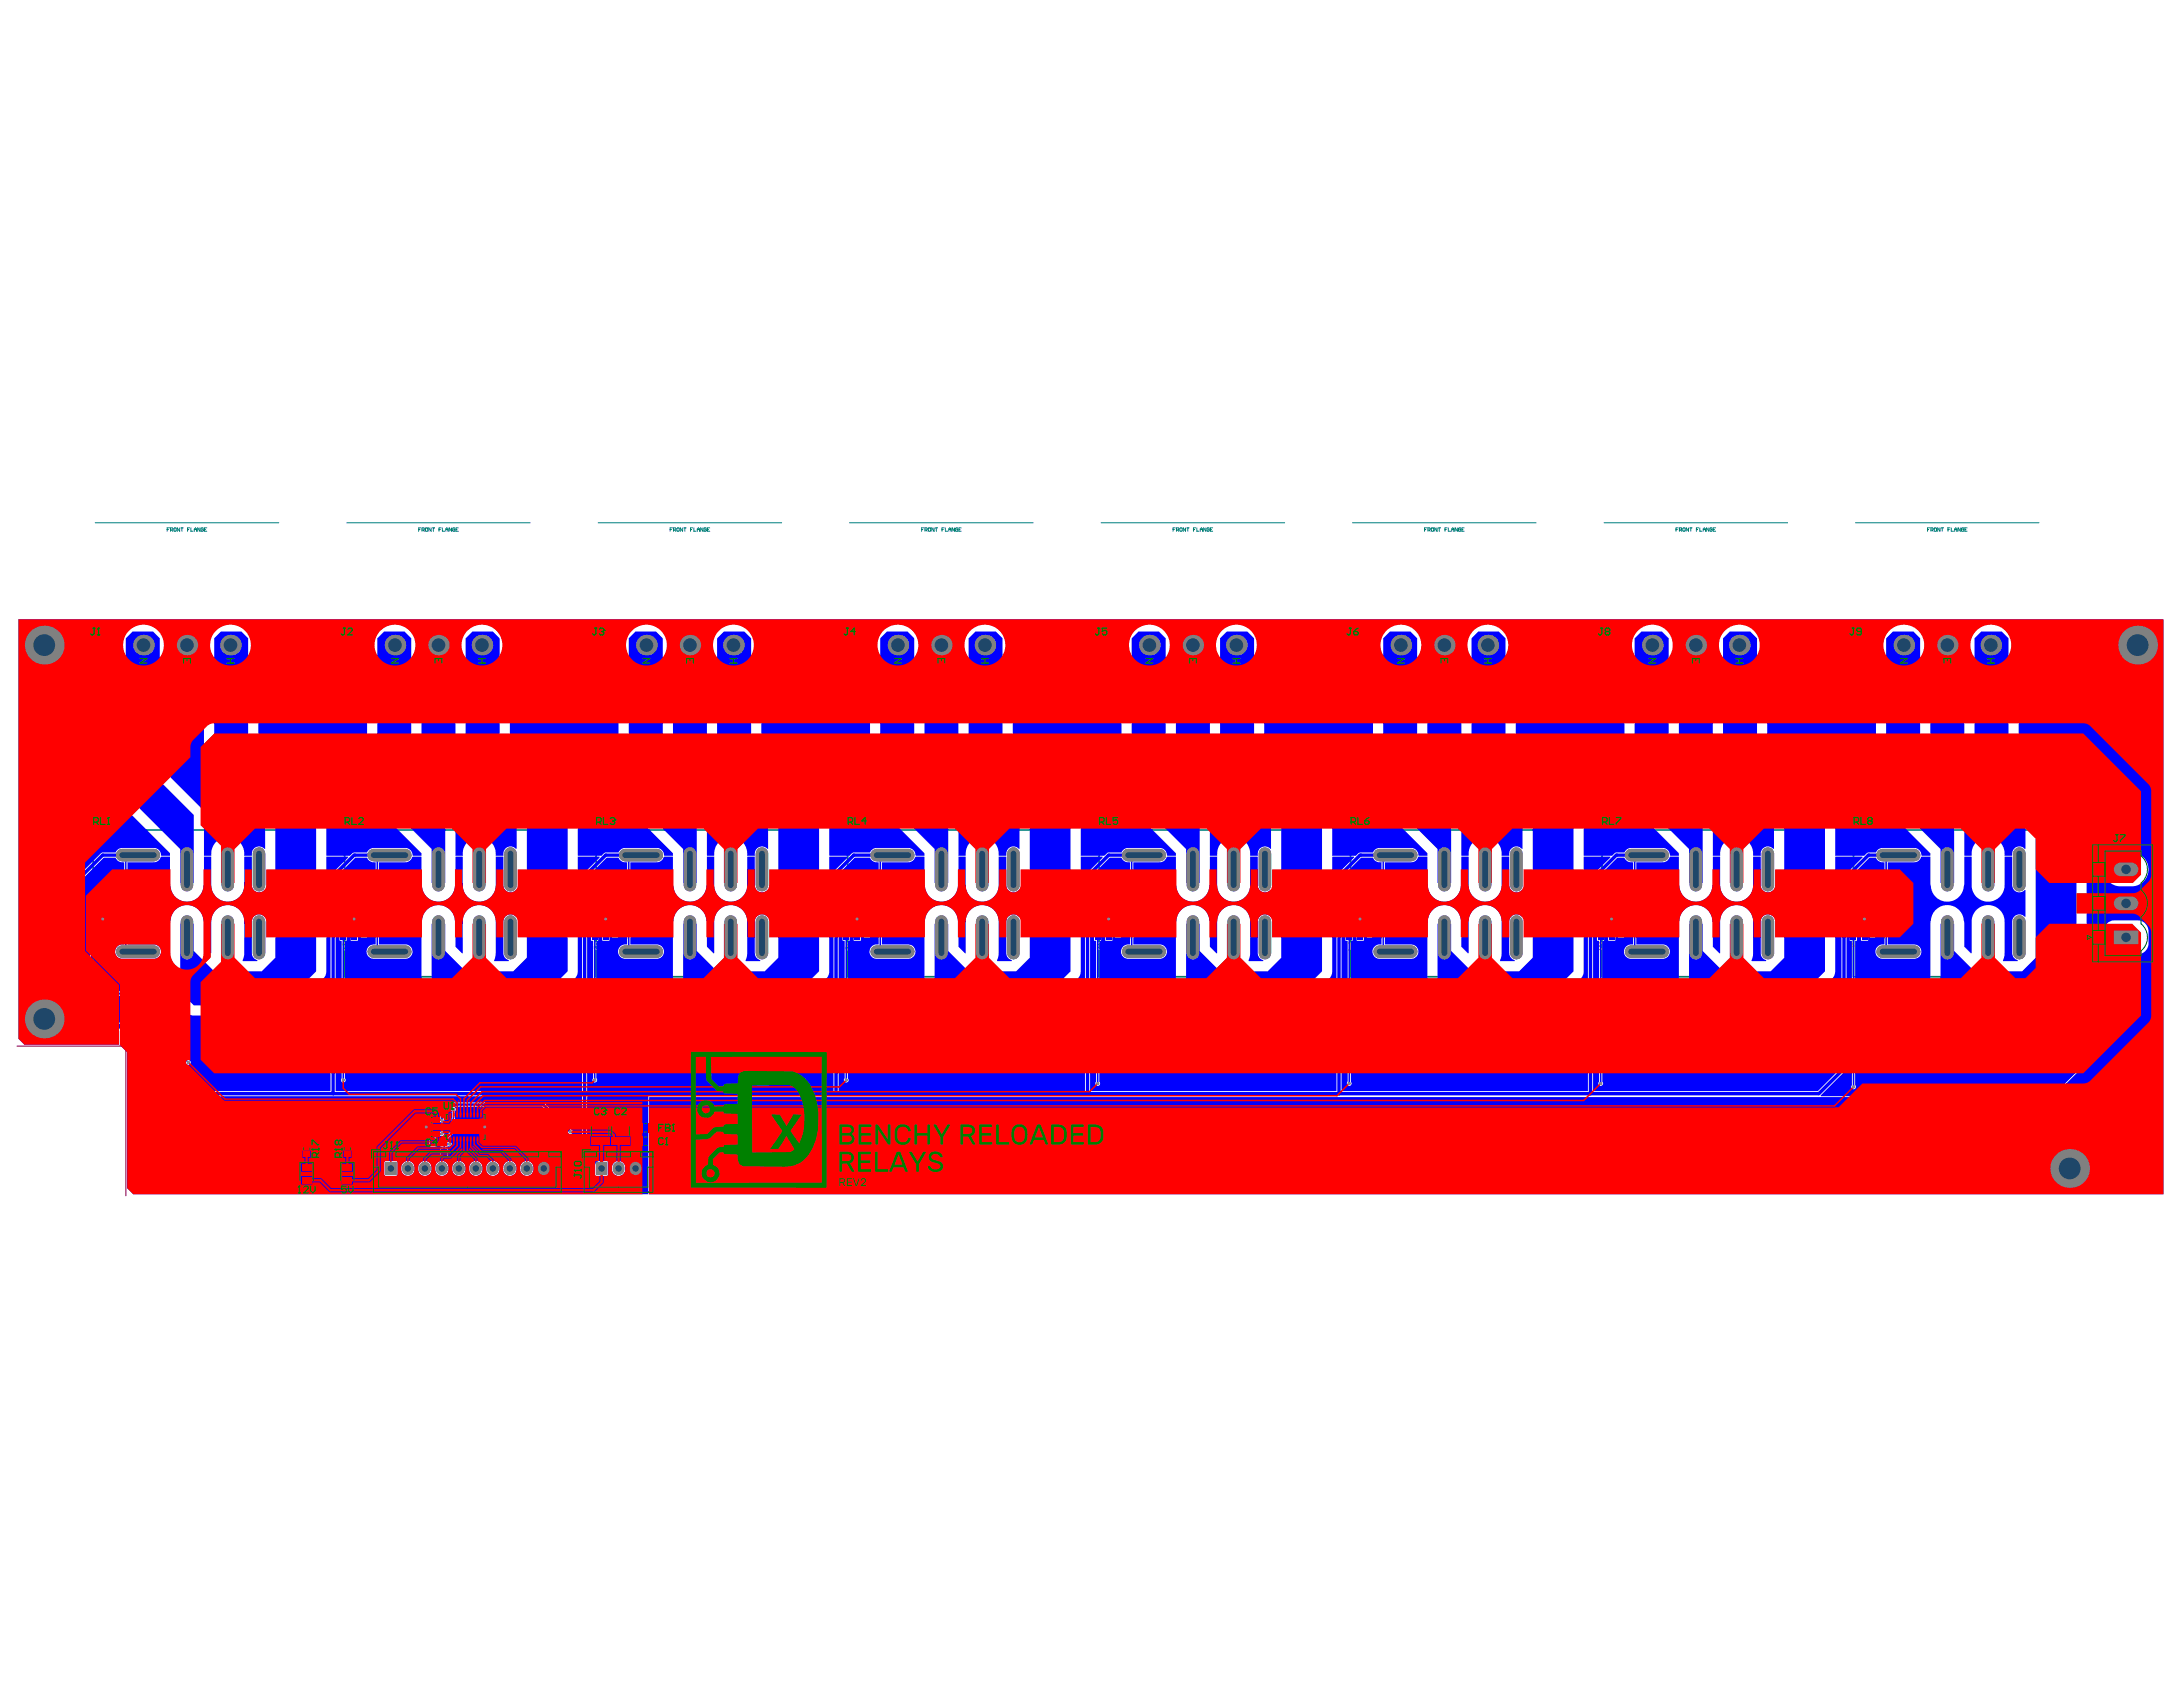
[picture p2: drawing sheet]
<svg xmlns="http://www.w3.org/2000/svg" width="279mm" height="216mm" viewBox="0 0 279 216" stroke-linecap="round" stroke-linejoin="round" font-family="sans-serif">
<g fill="none" stroke="#008080" stroke-width=".13">
<path d="M12.2 66.9h23.5M21.4 67.8h.1M21.7 67.6h-.3v.4M21.8 67.8h.2l.1-.2h-.3v.4M22 67.8l.1 .2M22.3 67.6h.3l-.1 .4-.2-.1zM23 67.6v.4l-.3-.4v.4M23.1 67.6h.3M23.3 67.6v.4M24 67.8h.1M24.3 67.6h-.3v.4M24.4 67.6v.4h.3"/>
<path d="M24.9 67.8h.3M24.9 68v-.3l.1-.1 .2 .1v.3M25.6 67.6v.4l-.3-.4v.4M26 67.6h-.3v.3l.3 .1v-.2h-.1M26.2 67.8h.1M26.5 67.6h-.3v.4h.3M44.4 66.9h23.5M53.6 67.8h.1M53.9 67.6h-.3v.4M54 67.8h.3l-.1-.2h-.2v.4M54.2 67.8l.1 .2M54.5 67.6h.2v.4l-.2-.1z"/>
<path d="M55.2 67.6v.4l-.3-.4v.4M55.3 67.6h.3M55.5 67.6v.4M56.2 67.8h.1M56.5 67.6h-.3v.4M56.6 67.6v.4h.3M57.1 67.8h.2M57.1 68v-.3l.1-.1 .1 .1v.3M57.8 67.6v.4l-.3-.4v.4M58.2 67.6h-.1h-.2l.1 .4 .2-.1v-.1h-.1M58.4 67.8h.1M58.7 67.6h-.3v.4h.3"/>
<path d="M76.6 66.9h23.4M85.8 67.8h.1M86.1 67.6h-.3v.4M86.2 67.8h.3l-.1-.2h-.2v.4M86.3 67.8l.2 .2M86.6 67.6h.1h.2v.4l-.3-.1zM87.4 67.6v.4l-.3-.4v.4M87.5 67.6h.3M87.7 67.6v.4M88.4 67.8h.1M88.7 67.6h-.3v.4M88.8 67.6v.4h.3"/>
<path d="M89.2 67.8h.3M89.2 68v-.3l.2-.1 .1 .1v.3M90 67.6v.4l-.3-.4v.4M90.4 67.6h-.1h-.2v.3l.2 .1 .1-.2h-.1M90.6 67.8h.1M90.8 67.6h-.2v.4h.2M108.7 66.9h23.5M118 67.8h.1M118.2 67.6h-.2v.4M118.4 67.8h.2l.1-.2h-.3v.4M118.5 67.8l.2 .2M118.9 67.6h.2l-.1 .4-.2-.1z"/>
<path d="M119.5 67.6v.4l-.2-.4v.4M119.7 67.6h.3M119.8 67.6v.4M120.6 67.8h.1M120.9 67.6h-.3v.4M121 67.6v.4h.3M121.4 67.8h.3M121.4 68v-.3l.2-.1 .1 .1v.3M122.2 67.6v.4l-.3-.4v.4M122.6 67.6h-.1h-.2v.3l.2 .1 .1-.2h-.2M122.7 67.8h.2M123 67.6h-.3v.4h.3"/>
<path d="M140.9 66.9h23.5M150.1 67.8h.2M150.4 67.6h-.3v.4M150.6 67.8h.3l-.1-.2h-.2v.4M150.7 67.8l.2 .2M151 67.6h.1h.2l-.1 .4-.2-.1zM151.7 67.6v.4l-.3-.4v.4M151.9 67.6h.3M152 67.6v.4M152.7 67.8h.2M153 67.6h-.3v.4M153.2 67.6v.4h.3"/>
<path d="M153.6 67.8h.3M153.6 68v-.3l.2-.1 .1 .1v.3M154.3 67.6v.4l-.2-.4v.4M154.8 67.6h-.1h-.2l.1 .4 .2-.1v-.1h-.2M154.9 67.8h.2M155.2 67.6h-.3v.4h.3M173.1 66.9h23.5M182.3 67.8h.2M182.6 67.6h-.3v.4M182.8 67.8h.2l.1-.2h-.3v.4M182.9 67.8l.2 .2M183.3 67.6h.2l-.1 .4-.2-.1z"/>
<path d="M183.9 67.6v.4l-.3-.4v.4M184.1 67.6h.3M184.2 67.6v.4M184.9 67.8h.2M185.2 67.6h-.3v.4M185.4 67.6v.4h.3M185.8 67.8h.3M185.8 68v-.3l.2-.1 .1 .1v.3M186.5 67.6v.4l-.3-.4v.4M187 67.6h-.1h-.2v.3l.2 .1 .1-.2h-.2M187.1 67.8h.2M187.4 67.6h-.3v.4h.3"/>
<path d="M205.3 66.9h23.5M214.5 67.8h.2M214.8 67.6h-.3v.4M214.9 67.8h.3v-.2h-.3v.4M215.1 67.8l.1 .2M215.5 67.6h.2l-.1 .4-.2-.1zM216.1 67.6v.4l-.3-.4v.4M216.3 67.6h.2M216.4 67.6v.4M217.1 67.8h.2M217.4 67.6h-.3v.4M217.6 67.6v.4h.2"/>
<path d="M218 67.8h.3M218 68v-.3l.1-.1 .2 .1v.3M218.7 67.6v.4l-.3-.4v.4M219.2 67.6h-.1h-.2v.4l.3-.1v-.1h-.2M219.3 67.8h.1M219.6 67.6h-.3v.4h.3M237.5 66.9h23.5M246.7 67.8h.1M247 67.6h-.3v.4M247.1 67.8h.3v-.2h-.3v.4M247.3 67.8l.1 .2M247.6 67.6h.3l-.1 .4-.2-.1z"/>
<path d="M248.3 67.6v.4l-.3-.4v.4M248.4 67.6h.3M248.6 67.6v.4M249.3 67.8h.2M249.6 67.6h-.3v.4M249.7 67.6v.4h.3M250.2 67.8h.3M250.2 68v-.3l.1-.1 .2 .1v.3M250.9 67.6v.4l-.3-.4v.4M251.3 67.6h-.3l.1 .4 .2-.1v-.1h-.1M251.5 67.8h.1M251.8 67.6h-.3v.4h.3"/>
<path d="M14.6 118.1h1.2v1.9h-.7l-.5-.4zM15.5 114.8h1.2v1.6h-1.2zM15.8 115.4h.6M16.1 115.4l.3 .4h-.6zM16.1 115.2v.2M16.1 115.8v.2M46.8 118.1h1.2v1.9h-.7l-.5-.4zM47.7 114.8h1.2v1.6h-1.2zM48 115.4h.6M48.3 115.4l.3 .4h-.6zM48.3 115.2v.2M48.3 115.8v.2"/>
<path d="M79 118.1h1.2v1.9h-.8l-.4-.4zM79.9 114.8h1.2v1.6h-1.2zM80.2 115.4h.6M80.5 115.4l.3 .4h-.6zM80.5 115.2v.2M80.5 115.8v.2M111.2 118.1h1.2v1.9h-.8l-.4-.4zM112.1 114.8h1.2v1.6h-1.2zM112.4 115.4h.6M112.7 115.4l.3 .4h-.6zM112.7 115.2v.2M112.7 115.8v.2"/>
<path d="M143.4 118.1h1.2v1.9h-.8l-.4-.4zM144.2 114.8h1.3v1.6h-1.3zM144.5 115.4h.7M144.8 115.4l.4 .4h-.7zM144.8 115.2v.2M144.8 115.8v.2M175.6 118.1h1.1v1.9h-.7l-.4-.4zM176.4 114.8h1.2v1.6h-1.2zM176.7 115.4h.6M177 115.4l.3 .4h-.6zM177 115.2v.2M177 115.8v.2"/>
<path d="M207.8 118.1h1.1v1.9h-.7l-.4-.4zM208.6 114.8h1.2v1.6h-1.2zM208.9 115.4h.6M209.2 115.4l.3 .4h-.6zM209.2 115.2v.2M209.2 115.8v.2M239.9 118.1h1.2v1.9h-.7l-.5-.4zM240.8 114.8h1.2v1.6h-1.2zM241.1 115.4h.6M241.4 115.4l.3 .4h-.6zM241.4 115.2v.2M241.4 115.8v.2"/>
<path d="M267.9 108.2h7.5v14.8h-7.5zM269 119.5l.9 .5-.9 .4zM47.9 147.5h23.8v5h-23.8zM49.5 147.5l.5 .9 .6-.9M74.9 147.5h8.6v5h-8.6zM76.5 147.5l.5 .9 .5-.9"/>
</g>
<path d="M11.9 106.2h24v18.8h-24zM44.1 106.2h24v18.8h-24zM76.3 106.2h24v18.8h-24zM108.5 106.2h24v18.8h-24zM140.7 106.2h24v18.8h-24zM172.9 106.2h24v18.8h-24zM205 106.2h24.1v18.8h-24.1zM237.2 106.2h24v18.8h-24z" fill="none" stroke="#008080" stroke-width=".22"/>
<path d="M2.2 133.9h13.9v19.1" fill="none" stroke="#800080" stroke-width=".16"/>
<g fill="none" stroke="#c0c073" stroke-width=".13">
<path d="M12.3 118.7h.3M12.3 119.5h.3M12.3 117.9h.3M14.6 118.1h1.3v.6M15.4 116.5v-2.3h1.4v2.3M15.9 119.5v.6h-1.3l.2 .2 .1-.2M44.5 118.7h.3M44.5 119.5h.3M44.5 117.9h.3M46.8 118.1h1.3v.6M47.5 116.5v-2.3h1.5v2.3M48.1 119.5v.6h-1.3l.2 .2 .1-.2"/>
<path d="M76.7 118.7h.3M76.7 119.5h.3M76.7 117.9h.3M79 118.1h1.2v.6M79.7 116.5v-2.3h1.5v2.3M80.2 119.5v.6h-1.2l.2 .2 .1-.2M108.9 118.7h.3M108.9 119.5h.3M108.9 117.9h.2M111.2 118.1h1.2v.6M111.9 116.5v-2.3h1.5v2.3M112.4 119.5v.6h-1.2l.2 .2 .1-.2"/>
<path d="M141 118.7h.3M141 119.5h.3M141.1 117.9h.2M143.4 118.1h1.2v.6M144.1 116.5v-2.3h1.5v2.3M144.6 119.5v.6h-1.2l.2 .2 .1-.2M173.2 118.7h.3M173.2 119.5h.3M173.3 117.9h.2M175.6 118.1h1.2v.6M176.3 116.5v-2.3h1.5v2.3M176.8 119.5v.6h-1.2l.2 .2 .1-.2"/>
<path d="M205.4 118.7h.3M205.4 119.5h.3M205.4 117.9h.3M207.8 118.1h1.2v.6M208.5 116.5v-2.3h1.5v2.3M209 119.5v.6h-1.2l.2 .2 .1-.2M237.8 118.7h.3M237.8 119.5h.3M237.8 117.9h.3M239.9 118.1h1.3v.6M240.7 116.5v-2.3h1.4v2.3M241.2 119.5v.6h-1.3l.2 .2 .2-.2"/>
<path d="M12.3 120.3h.3M44.5 120.3h.3M76.7 120.3h.3M108.9 120.3h.2M141.1 120.3h.2M173.3 120.3h.2M205.4 120.3h.3M237.8 120.3h.3M56 146.6h.3M56 147h.3M56 145.8h.2M56 147.9h.2"/>
</g>
<g fill="none" stroke="#c0c073" stroke-width=".17">
<path d="M11.7 116.9h.1M11.7 116.9l.2 .2M11.9 117.1l-.2 .1v.2l.2 .1h.3l.1-.1M11.9 117.1h.1M12.3 116.8l-.1-.1h-.3l-.2 .1v.1M12.9 117.2l-.3 .3M13.2 117.2h-.5l-.1-.1v-.3l.1-.1h.5v.8M15.5 113.9h.3M15.7 113h.1M15.7 113v.9M15.7 113l.1 .1M16.1 113.1l.1-.1h.5v.9h-.5l-.1-.2z"/>
<path d="M16.8 119.5h.3M16.9 118.7h.1M16.9 118.7v.8M16.9 118.7l.2 .1M17.4 118.8l.1-.1h.3l.2 .1v.6l-.2 .1h-.3l-.1-.1zM17.7 119.2l-.3 .3M43.9 117.1h.6l-.4-.4v.8M45.1 117.2l-.3 .3M45.4 117.2h-.5l-.1-.1v-.3l.1-.1h.5v.8M48.1 113.1l-.1-.1h-.3l-.1 .1v.2l.5 .6h-.5M48.4 113.1l.2-.1h.4v.9h-.4l-.2-.2zM49.6 118.8l-.2-.1h-.3l-.1 .1v.1l.6 .6h-.6"/>
<path d="M49.9 118.8l.1-.1h.3l.1 .1v.6l-.1 .1h-.3l-.1-.1zM50.1 119.2l-.2 .3M76.7 116.7h-.6v.1l.6 .6v.1M77.3 117.2l-.3 .3M77.5 117.2h-.4l-.1-.1v-.3l.1-.1h.4v.8M79.8 113.3h.1M79.8 113.3l.1 .1M79.9 113.4l-.1 .2v.1l.1 .2h.3l.1-.2M79.9 113.4h.1M80.3 113.1l-.1-.1h-.3l-.1 .1v.2M80.6 113.1l.2-.1h.4v.9h-.4l-.2-.2zM81.2 118.9h.1"/>
<path d="M81.2 118.9l.1 .2M81.3 119.1l-.1 .1v.2l.1 .1h.3l.2-.1M81.3 119.1h.2M81.8 118.8l-.2-.1h-.3l-.1 .1v.1M82 118.8l.2-.1h.3l.1 .1v.6l-.1 .1h-.3l-.2-.1zM82.3 119.2l-.3 .3M108.4 117.1l-.1-.2v-.1l.1-.1h.3l.2 .1v.1l-.2 .2M108.4 117.1l-.1 .1v.2l.1 .1h.3l.2-.1v-.2l-.2-.1M108.4 117.1h.3M109.4 117.2l-.2 .3M109.7 117.2h-.4l-.1-.1v-.3l.1-.1h.4v.8M111.9 113.4h.6l-.4-.4v.9"/>
<path d="M112.8 113.1l.2-.1h.4v.9h-.4l-.2-.2zM113.3 119.1h.6l-.5-.4v.8M114.3 118.7h.3l.1 .1v.6l-.1 .1h-.3l-.2-.1v-.6zM114.4 119.2l-.3 .3M140.3 117.5h.2M140.4 116.7h.1M140.4 116.7v.8M140.4 116.7l.1 .1M141 117.5h.3M141.1 116.7h.1M141.1 116.7v.8M141.1 116.7l.2 .1"/>
<path d="M141.8 117.2l-.2 .3M142.1 117.2h-.4l-.1-.1v-.3l.1-.1h.4v.8M144.1 113h.6v.4l-.3-.1h-.1l-.2 .1v.3l.2 .2h.3l.1-.2M145 113.1l.1-.1h.5v.9h-.5l-.1-.2zM145.5 118.7h.6v.4l-.3-.2h-.1l-.2 .2v.3l.2 .1h.3l.1-.1M146.4 118.8l.2-.1h.2l.2 .1v.6l-.2 .1h-.2l-.2-.1zM146.7 119.2l-.3 .3M172.9 116.8l-.2-.1h-.3l-.1 .1v.1l.6 .6h-.6M173.3 117.5h.3M173.5 116.7h.1M173.5 116.7v.8M173.5 116.7l.1 .1"/>
<path d="M174.2 117.2l-.3 .3M174.5 117.2h-.5l-.1-.1v-.3l.1-.1h.5v.8M176.3 113.6l.2-.2h.4v.3l-.2 .2h-.2l-.2-.2zM176.3 113l.6 .4M177.2 113.1l.1-.1h.5v.9h-.5l-.1-.2zM177.7 119.2l.2-.1h.4v.3l-.1 .1h-.3l-.2-.1zM177.7 118.7l.6 .4M178.7 118.7h.3l.2 .1v.6l-.2 .1h-.3l-.1-.1v-.6zM178.9 119.2l-.3 .3M204.5 116.7h.6v.4l-.5-.2-.1 .2v.3l.1 .1h.3l.2-.1M205.5 117.5h.3M205.6 116.7h.1"/>
<path d="M205.6 116.7l.2 .1M205.6 116.7v.8M206.4 117.2l-.3 .3M206.7 117.2h-.5l-.1-.1v-.3l.1-.1h.5v.8M209.1 113h-.6v.1l.6 .6v.2M209.4 113.1l.1-.1h.4v.9h-.4l-.1-.2zM210.5 118.7h-.6v.1l.6 .6v.1M210.8 118.8l.1-.1h.3l.2 .1v.6l-.2 .1h-.3l-.1-.1zM211.1 119.2l-.3 .3M236.8 116.7l.6 .4M237 117.1h.4v.3l-.1 .1h-.3l-.2-.1v-.2zM237.9 117.5h.2"/>
<path d="M238 116.7h.1M238 116.7v.8M238 116.7l.1 .1M238.7 117.2l-.3 .3M239 117.2h-.4l-.2-.1v-.3l.2-.1h.4v.8M240.8 113.4l-.1 .2v.1l.1 .2h.3l.2-.2v-.1l-.2-.2M240.8 113.4l-.1-.1v-.2l.1-.1h.3l.2 .1v.2l-.2 .1M240.8 113.4h.3M241.6 113.1l.1-.1h.4v.9h-.4l-.1-.2zM242.2 119.1l-.1-.2v-.1l.1-.1h.3l.2 .1v.1l-.2 .2M242.2 119.1l-.1 .1v.2l.1 .1h.3l.2-.1v-.2l-.2-.1M242.2 119.1h.3"/>
<path d="M243.1 118.7h.3l.2 .1v.6l-.2 .1h-.3l-.1-.1v-.6zM243.3 119.2l-.3 .3M11.9 121.5h.3M12 120.7h.1M12 120.7l.2 .1M12 120.7v.8M12.7 121.2l-.3 .3M13 121.2h-.4l-.2-.1v-.3l.2-.1h.4v.8M44.5 120.8l-.2-.1h-.2l-.2 .1v.1l.6 .6h-.6M45.1 121.2l-.3 .3M45.4 121.2h-.5l-.1-.1v-.3l.1-.1h.5v.8M76.1 120.7h.6v.4l-.3-.2h-.2l-.1 .2v.3l.1 .1h.3l.2-.1"/>
<path d="M77.3 121.2l-.3 .3M77.5 121.2h-.4l-.1-.1v-.3l.1-.1h.4v.8M108.3 121.2l.1-.1h.5v.3l-.2 .1h-.3l-.1-.1zM108.3 120.7l.6 .4M109.4 121.2l-.2 .3M109.7 121.2h-.4l-.1-.1v-.3l.1-.1h.4v.8M140.5 121.1h.4l.1-.2v-.1l-.1-.1h-.3l-.1 .1v.6l.1 .1h.3l.1-.1M141.6 121.2l-.3 .3M141.9 121.2h-.4l-.2-.1v-.3l.2-.1h.4v.8M172.3 120.8l.1-.1h.3l.2 .1v.6l-.2 .1h-.3l-.1-.1zM173.3 121.5h.3M173.5 120.7h.1"/>
<path d="M173.5 120.7v.8M173.5 120.7l.1 .1M174.2 121.2l-.3 .3M174.5 121.2h-.5l-.1-.1v-.3l.1-.1h.5v.8M204.5 120.9h.1M204.5 120.9l.1 .2M204.6 121.1l-.1 .1v.2l.1 .1h.3l.2-.1M204.6 121.1h.2M205.1 120.8l-.2-.1h-.3l-.1 .1v.1M205.5 121.5h.3M205.6 120.7h.1M205.6 120.7v.8"/>
<path d="M205.6 120.7l.2 .1M206.4 121.2l-.3 .3M206.7 121.2h-.5l-.1-.1v-.3l.1-.1h.5v.8M236.8 121.1h.6l-.4-.4v.8M237.9 121.5h.2M238 120.7h.1M238 120.7v.8M238 120.7l.1 .1M238.7 121.2l-.3 .3M239 121.2h-.4l-.2-.1v-.3l.2-.1h.4v.8M38.8 150.8l.2-.1h.5l.2 .1v.5h-.9zM38.8 149.2l.2-.1h.5l.2 .1v.3l-.2 .2h-.5l-.2-.2z"/>
<path d="M38.8 150.1v.3M38.8 150.2h.9M39.7 150.2h.1M39.7 150.2l-.2 .2M44 150.7l.2-.1h.6l.1 .1v.5h-.9zM44 149.3v.3M44 150v.3M44 150.2h.9M44 149.4h.9M44.9 150.2h.1M44.9 149.4h.1M44.9 150.2l-.1 .1"/>
<path d="M44.9 149.4l-.1 .2M57.6 147.2l.1-.1h.3l.2 .1v.6l-.2 .2h-.3l-.1-.2zM57.6 146.1h.4l.2-.1v-.1l-.2-.2h-.3l-.1 .2v.5l.1 .2h.3l.2-.2M58.6 146.6h.3M58.8 145.7h.1M58.8 145.7l.1 .2M58.8 145.7v.9M59 147.2l-.1-.1h-.3l-.1 .1v.2l.5 .6h-.5M59.5 146.3l-.3 .3M59.6 147.7l-.3 .3M59.8 146.3h-.5l-.1-.2v-.2l.1-.2h.5v.9M59.9 147.7h-.4l-.2-.2v-.3l.2-.1h.4v.9"/>
</g>
<g fill="#00f">
<path d="M252.7 81.7l.9-.9h2.6l.9 .9v13l8.7 8.7v20.9l-4.4 4.4h-11.3l-1.7-1.8v-8.7h1.7v3.5l2.6 2.6h6.1l1.7-1.7v-17.4l-7.8-7.9z"/>
<path d="M27.4 81.7l.9-.9h2.6l.9 .9v13l8.7 8.7v20.9l-4.4 4.4h-11.3l-1.7-1.8v-8.7h1.7v3.5l2.6 2.6h6.1l1.7-1.7v-17.4l-7.8-7.9z"/>
<path d="M59.6 81.7l.9-.9h2.6l.8 .9v13l8.7 8.7v20.9l-4.3 4.4h-11.3l-1.8-1.8v-8.7h1.8v3.5l2.6 2.6h6.1l1.7-1.7v-17.4l-7.8-7.9z"/>
<path d="M91.8 81.7l.9-.9h2.6l.8 .9v13l8.7 8.7v20.9l-4.3 4.4h-11.3l-1.8-1.8v-8.7h1.8v3.5l2.6 2.6h6.1l1.7-1.7v-17.4l-7.8-7.9z"/>
<path d="M124 81.7l.8-.9h2.6l.9 .9v13l8.7 8.7v20.9l-4.3 4.4h-11.3l-1.8-1.8v-8.7h1.8v3.5l2.6 2.6h6.1l1.7-1.7v-17.4l-7.8-7.9z"/>
<path d="M156.2 81.7l.8-.9h2.6l.9 .9v13l8.7 8.7v20.9l-4.3 4.4h-11.4l-1.7-1.8v-8.7h1.7v3.5l2.7 2.6h6l1.8-1.7v-17.4l-7.8-7.9z"/>
<path d="M188.3 81.7l.9-.9h2.6l.9 .9v13l8.7 8.7v20.9l-4.4 4.4h-11.3l-1.7-1.8v-8.7h1.7v3.5l2.6 2.6h6.1l1.8-1.7v-17.4l-7.9-7.9z"/>
<path d="M220.5 81.7l.9-.9h2.6l.9 .9v13l8.7 8.7v20.9l-4.4 4.4h-11.3l-1.7-1.8v-8.7h1.7v3.5l2.6 2.6h6.1l1.8-1.7v-17.4l-7.9-7.9z"/>
<path d="M241.4 81.7l.9-.9h2.6l.9 .9v18.3l4.3 4.3v8.7h-1.7v-4.3l-7-7z"/>
<path d="M209.2 81.7l.9-.9h2.6l.9 .9v18.3l4.3 4.3v8.7h-1.7v-4.3l-7-7z"/>
<path d="M177 81.7l.9-.9h2.6l.9 .9v18.3l4.3 4.3v8.7h-1.7v-4.3l-7-7z"/>
<path d="M144.8 81.7l.9-.9h2.6l.9 .9v18.3l4.3 4.3v8.7h-1.7v-4.3l-7-7z"/>
<path d="M112.7 81.7l.8-.9h2.6l.9 .9v18.3l4.4 4.3v8.7h-1.8v-4.3l-6.9-7z"/>
<path d="M80.5 81.7l.8-.9h2.7l.8 .9v18.3l4.4 4.3v8.7h-1.8v-4.3l-6.9-7z"/>
<path d="M48.3 81.7l.9-.9h2.6l.8 .9v18.3l4.4 4.3v8.7h-1.8v-4.3l-6.9-7z"/>
<path d="M16.1 81.7l.9-.9h2.6l.9 .9v18.3l4.3 4.3v8.7h-1.7v-4.3l-7-7z"/>
<path d="M139.5 112.3l2.5-2.5h1.5a.91 .91 0 0 0 .9 .6h.2v3.9l-.1 .2v.4l.2 .2h.3l.2-.2v-.4l-.1-.2v-3.9h3.4a1.28 1.28 0 0 0 .9-.8h1.1v3.4a2.2 2.2 0 0 0 3 2.2 2.34 2.34 0 0 0 1.4-2.2v-3.4h.9v3.8a2.11 2.11 0 0 0 2.2 2 2.11 2.11 0 0 0 2-2.1v-3.7h1v3.8a.92 .92 0 0 0 .6 .8 .92 .92 0 0 0 1-.3h.1v3.4h-.1a.92 .92 0 0 0-1-.2 .92 .92 0 0 0-.6 .8v4.2a1.06 1.06 0 0 0 .7 .8v.1h-1.9v-.1l.2-.8v-4.2a2.11 2.11 0 0 0-2.1-2.1 2.11 2.11 0 0 0-2.1 2.1v4.1h-.1l-.8-.8-.1-3.1a2.15 2.15 0 0 0-1.8-2.2 2.15 2.15 0 0 0-2.4 1.6l-.1 .7v8.9l.3 .7 1.9 1.8 .4 .3 .4 .1h11.4l.4-.1 .5-.3 4.3-4.4 .3-.4 .1-.5v-14.7h2.8v.1l-2.2 2.4v27.5h-31.6zM141.5 119.4v1h.9v-.5h.3v.1h.8v-.6h-.8v.1h-.3v-.1zM144.6 116.2v2.6h-.2v.6h.2v1.5h-.2a.92 .92 0 0 0-.9 .9 .92 .92 0 0 0 .9 .9h4a.92 .92 0 0 0 1-.9 .92 .92 0 0 0-1-.9h-3.3v-1.5h.2v-.6h-.2v-1.9l.1-.1v-.5l-.2-.1zM140 117.8v1h.3v.6h-.3v1h.3v18a.31 .31 0 0 0 0 .5 .31 .31 0 0 0 .4 0 .31 .31 0 0 0 0-.5v-18h.2v-1h-.2v-.6h.2v-1z"/>
<path d="M171.7 112.3l2.5-2.5h1.5a.91 .91 0 0 0 .9 .6h.2v3.9l-.1 .2v.4l.2 .2h.3l.1-.2v-.4l-.1-.2v-3.9h3.5a1.28 1.28 0 0 0 .9-.8h1.1v3.4a2.2 2.2 0 0 0 3 2.2 2.34 2.34 0 0 0 1.3-2.2v-3.4h1v3.8a2.11 2.11 0 0 0 2.1 2 2.11 2.11 0 0 0 2.1-2.1v-3.7h1v3.8a.92 .92 0 0 0 .6 .8 .92 .92 0 0 0 1-.3h.1v3.4h-.1a.92 .92 0 0 0-1-.2 .92 .92 0 0 0-.6 .8v4.2a1.06 1.06 0 0 0 .7 .8l-.1 .1h-1.8v-.1l.2-.8v-4.2a2.11 2.11 0 0 0-2.1-2.1 2.11 2.11 0 0 0-2.1 2.1v4.1h-.1l-.9-.8v-3.1a2.18 2.18 0 0 0-2.1-2.3 2.18 2.18 0 0 0-2.2 2.3v9.1l.3 .6 2 1.9 .4 .2 .3 .1h11.3l.5-.1 .5-.3 4.3-4.4 .3-.5 .1-15.1h3.4v.1l-2.8 2.8-.1 .2v26.9h-31.5zM173.6 119.4v1h1v-.5h.3v.1h.8v-.6h-.8v.1h-.3v-.1zM176.8 116.2v2.6h-.2v.6h.2v1.5h-.2a.92 .92 0 0 0-.9 .9 .92 .92 0 0 0 .9 .9h4a.92 .92 0 0 0 .9-.9 .92 .92 0 0 0-.9-.9h-3.4v-1.5h.2v-.6h-.2v-1.9l.1-.1v-.5l-.1-.1zM172.2 117.8v1h.3v.6h-.3v1h.3v18a.31 .31 0 0 0 0 .5 .31 .31 0 0 0 .4 0 .31 .31 0 0 0 0-.5v-18h.2v-1h-.2v-.6h.2v-1z"/>
<path d="M107.3 111.8l2.1-2h2a.91 .91 0 0 0 .8 .6h.3v3.9l-.1 .2v.4l.1 .2h.3l.2-.2v-.4l-.1-.2v-3.9h3.4a1.28 1.28 0 0 0 .9-.8h1.1v3.4a2.2 2.2 0 0 0 3 2.2 2.34 2.34 0 0 0 1.4-2.2v-3.4h.9v3.8a2.11 2.11 0 0 0 2.2 2 2.11 2.11 0 0 0 2-2.1v-3.7h1v3.8a.92 .92 0 0 0 .6 .8 .92 .92 0 0 0 1-.3h.1v3.4h-.1a.92 .92 0 0 0-1-.2 .92 .92 0 0 0-.6 .8v4.2a1.07 1.07 0 0 0 .7 .8v.1h-1.8l-.1-.1 .2-.8v-4.2a2.11 2.11 0 0 0-2.1-2.1 2.11 2.11 0 0 0-2.1 2.1v4.1h-.1l-.8-.8v-3.1a2.15 2.15 0 0 0-1.8-2.2 2.15 2.15 0 0 0-2.5 1.6l-.1 .7v8.9l.3 .7 1.9 1.8 .4 .3 .5 .1h11.3l.4-.1 .5-.3 4.3-4.4 .3-.4 .1-.5v-14.7h2.8v.1l-2.2 2.4v27.5h-31.6zM109.3 119.4v1h.9v-.5h.3v.1h.8v-.6h-.8v.1h-.3v-.1zM112.4 116.2l.1 2.6h-.3v.6h.3v1.5h-.3a.92 .92 0 0 0-.9 .9 .92 .92 0 0 0 .9 .9h4a.92 .92 0 0 0 1-.9 .92 .92 0 0 0-1-.9h-3.3v-1.5h.2v-.6h-.2v-1.9l.1-.1v-.5l-.2-.1zM107.8 117.8v1h.3v.6h-.3v1h.3v17.6a.31 .31 0 0 0 0 .4 .31 .31 0 0 0 .4 0 .31 .31 0 0 0 0-.4v-17.6h.2v-1h-.2v-.6h.2v-1z"/>
<path d="M236.3 112.7l3-2.9h.8a.91 .91 0 0 0 .9 .6h.2v3.9l-.1 .2v.4l.1 .2h.4l.1-.2v-.4l-.1-.2v-3.9h3.5a1.28 1.28 0 0 0 .9-.8h1.1v3.4a2.2 2.2 0 0 0 2.9 2.2 2.34 2.34 0 0 0 1.4-2.2v-3.4h.9v3.8a2.11 2.11 0 0 0 2.2 2 2.11 2.11 0 0 0 2.1-2.1v-3.7h.9v3.8a.92 .92 0 0 0 .7 .8 .92 .92 0 0 0 1-.3v3.4a.92 .92 0 0 0-1.1-.2 .92 .92 0 0 0-.6 .8v4.2a1.07 1.07 0 0 0 .7 .8v.1h-1.8l-.1-.1 .3-.8v-4.2a2.11 2.11 0 0 0-2.1-2.1 2.11 2.11 0 0 0-2.2 2.1v4.1l-.9-.8v-3.1a2.15 2.15 0 0 0-1.8-2.2 2.15 2.15 0 0 0-2.4 1.6l-.1 .7v9l.3 .6 1.8 1.8 .4 .2 .5 .2 11.7-.1 .5-.3 4.1-4.1h.1v10.9l-3.8 3.9h-29.6l-.1-.1 3.2-3.2 .1-.2zM238.2 119.4v1h.9v-.5h.2v.1h.8v-.6h-.8v.1h-.2v-.1zM241.1 116.2l.1 2.6h-.2v.6h.2v1.5h-.2a.92 .92 0 0 0-1 .9 .92 .92 0 0 0 1 .9h4a.92 .92 0 0 0 .9-.9 .92 .92 0 0 0-.9-.9h-3.4v-1.5h.2v-.6h-.2v-1.9l.1-.1v-.5l-.1-.1zM236.8 117.8v1h.2v.6h-.2v1h.2v18.5a.31 .31 0 0 0 0 .4 .31 .31 0 0 0 .5 0 .31 .31 0 0 0-.1-.4v-18.5h.3v-1h-.3v-.6h.3v-1z"/>
<path d="M203.9 112.9l3.1-3.1h.9a.91 .91 0 0 0 .9 .6h.2v3.9l-.1 .2v.4l.1 .2h.4l.1-.2v-.4l-.1-.2v-3.9h3.5a1.28 1.28 0 0 0 .9-.8h1.1v3.4a2.2 2.2 0 0 0 3 2.2 2.34 2.34 0 0 0 1.3-2.2v-3.4h1v3.8a2.11 2.11 0 0 0 2.1 2 2.11 2.11 0 0 0 2.1-2.1v-3.7h1v3.8a.92 .92 0 0 0 .6 .8 .92 .92 0 0 0 1-.3h.1v3.4h-.1a.92 .92 0 0 0-1-.2 .92 .92 0 0 0-.6 .8v4.2a1.06 1.06 0 0 0 .7 .8l-.1 .1h-1.8v-.1l.2-.8v-4.2a2.11 2.11 0 0 0-2.1-2.1 2.11 2.11 0 0 0-2.1 2.1v4.1h-.1l-.9-.8v-3.1a2.15 2.15 0 0 0-1.8-2.2 2.15 2.15 0 0 0-2.4 1.6l-.1 .7v8.9l.3 .7 1.9 1.8 .4 .3 .4 .1h11.3l.5-.1 .5-.3 4.3-4.4 .3-.5 .1-15.1h3.5v.1l-2.6 2.6-.1 .2v24.1l-3 3h-28.8zM205.8 119.4v1h.9v-.5h.4v.1h.8v-.6h-.8v.1h-.4v-.1zM209 116.2v2.6h-.2v.6h.2v1.5h-.2a.92 .92 0 0 0-1 .9 .92 .92 0 0 0 1 .9h4a.92 .92 0 0 0 .9-.9 .92 .92 0 0 0-.9-.9h-3.4v-1.5h.2v-.6h-.2v-1.9l.1-.1v-.5l-.1-.1zM204.4 117.8v1h.2v.6h-.2v1h.3v18a.31 .31 0 0 0 0 .5 .31 .31 0 0 0 .4 0 .31 .31 0 0 0 0-.5v-18h.2v-1h-.2v-.6h.2v-1z"/>
<path d="M43 112.3l2.5-2.5h1.5a.91 .91 0 0 0 .8 .6h.3v3.9l-.1 .2v.4l.1 .2h.3l.2-.2v-.4l-.1-.2v-3.9h3.4a1.28 1.28 0 0 0 1-.8h1v3.4a2.2 2.2 0 0 0 3 2.2 2.34 2.34 0 0 0 1.4-2.2v-3.4h.9v3.8a2.11 2.11 0 0 0 2.2 2 2.11 2.11 0 0 0 2-2.1v-3.7h1v3.8a.92 .92 0 0 0 .7 .8 .92 .92 0 0 0 .9-.3h.1v3.4h-.1a.92 .92 0 0 0-1-.2 .92 .92 0 0 0-.6 .8v4.2a1.06 1.06 0 0 0 .7 .8v.1h-1.8l-.1-.1 .2-.8v-4.2a2.11 2.11 0 0 0-2.1-2.1 2.11 2.11 0 0 0-2.1 2.1v4.1l-.9-.8v-3.1a2.15 2.15 0 0 0-1.8-2.2 2.15 2.15 0 0 0-2.4 1.6l-.2 .7 .1 8.9 .3 .7 1.8 1.8 .4 .3 .5 .1h11.3l.5-.1 .4-.3 4.4-4.4 .3-.4 .1-.5v-14.7h2.7l.1 .1-2.3 2.4v27.5h-31.5zM44.9 119.4v1h.9v-.5h.3v.1h.9v-.6h-.9v.1h-.3v-.1zM48 116.2l.1 2.6h-.2v.6h.2v1.5h-.3a.92 .92 0 0 0-.9 .9 .92 .92 0 0 0 .9 .9h4.1a.92 .92 0 0 0 .9-.9 .92 .92 0 0 0-.9-.9h-3.4v-1.5h.2v-.6h-.2v-1.9l.1-.1v-.5l-.1-.1zM43.5 117.8v1h.2v.6h-.2v1h.2v17.6a.31 .31 0 0 0 0 .4 .31 .31 0 0 0 .5 0 .31 .31 0 0 0-.1-.4v-17.6h.3v-1h-.3v-.6h.3v-1z"/>
<path d="M10.8 112.3l2.5-2.5h1.5a.91 .91 0 0 0 .8 .6h.3v3.9l-.1 .2v.4l.1 .2h.3l.2-.2v-.4l-.1-.2v-3.9h3.5a1.28 1.28 0 0 0 .9-.8h1.1v3.4a2.2 2.2 0 0 0 2.9 2.2 2.34 2.34 0 0 0 1.4-2.2v-3.4h.9v3.8a2.11 2.11 0 0 0 2.2 2 2.11 2.11 0 0 0 2.1-2.1v-3.7h.9v3.8a.92 .92 0 0 0 .7 .8 .92 .92 0 0 0 1-.3v3.4h-.1a.92 .92 0 0 0-1-.2 .92 .92 0 0 0-.6 .8v4.2a1.07 1.07 0 0 0 .7 .8v.1h-1.8l-.1-.1 .3-.8v-4.2a2.11 2.11 0 0 0-2.1-2.1 2.11 2.11 0 0 0-2.2 2.1v4.1l-.9-.8v-3.1a2.15 2.15 0 0 0-1.8-2.2 2.15 2.15 0 0 0-2.4 1.6l-.1 .7v8.9l.3 .7 1.8 1.8 .4 .3 .5 .1h11.3l.5-.1 .4-.3 4.4-4.4 .3-.4 .1-.5v-14.7h2.8v.1l-2.3 2.4v27.5h-18.2l-13.3-13.2zM12.7 119.4v1h.9v-.5h.3v.1h.9v-.6h-.9v.1h-.3v-.1zM15.8 116.2l.1 2.6h-.2v.6h.2v1.5h-.3a.92 .92 0 0 0-.9 .9 .92 .92 0 0 0 .9 .9h4.1a.92 .92 0 0 0 .9-.9 .92 .92 0 0 0-.9-.9h-3.4v-1.5h.2v-.6h-.2v-1.9l.1-.1v-.5l-.1-.1zM11.3 117.8v1h.2v.6h-.2v1h.2l.1 3.3 12.2 12.3a.31 .31 0 0 0 .3 .3 .31 .31 0 0 0 .3-.3 .31 .31 0 0 0-.3-.3l-12.1-12.2v-3.1h.2v-1h-.3v-.6h.3v-1z"/>
<path d="M75.1 112.3l2.6-2.5h1.5a.91 .91 0 0 0 .8 .6h.3v3.9l-.1 .2v.4l.1 .2h.3l.2-.2v-.4l-.1-.2v-3.9h3.4a1.28 1.28 0 0 0 .9-.8h1.1v3.4a2.2 2.2 0 0 0 3 2.2 2.34 2.34 0 0 0 1.4-2.2v-3.4h.9v3.8a2.11 2.11 0 0 0 2.2 2 2.11 2.11 0 0 0 2-2.1v-3.7h1v3.8a.92 .92 0 0 0 .6 .8 .92 .92 0 0 0 1-.3h.1v3.4h-.1a.92 .92 0 0 0-1-.2 .92 .92 0 0 0-.6 .8v4.2a1.06 1.06 0 0 0 .7 .8v.1h-1.8l-.1-.1 .2-.8v-4.2a2.11 2.11 0 0 0-2.1-2.1 2.11 2.11 0 0 0-2.1 2.1v4.1h-.1l-.8-.8v-3.1a2.15 2.15 0 0 0-1.8-2.2 2.15 2.15 0 0 0-2.5 1.6l-.1 .7v8.9l.3 .7 1.9 1.8 .4 .3 .5 .1h11.3l.4-.1 .5-.3 4.4-4.4 .3-.4v-.5v-14.7h2.4v.1l-1.7 1.8-.1 .2v27.9h-31.6zM77.1 119.4v1h.9v-.5h.3v.1h.9v-.6h-.9v.1h-.3v-.1zM80.2 116.2l.1 2.6h-.2v.6h.2v1.5h-.3a.92 .92 0 0 0-.9 .9 .92 .92 0 0 0 .9 .9h4.1a.92 .92 0 0 0 .9-.9 .92 .92 0 0 0-.9-.9h-3.4v-1.5h.2v-.6h-.2v-1.9l.1-.1v-.5l-.1-.1zM75.6 117.8v1h.3v.6h-.3v1h.3v17.6a.31 .31 0 0 0 0 .4 .31 .31 0 0 0 .4 0 .31 .31 0 0 0 0-.4v-17.6h.3v-1h-.3v-.6h.3v-1z"/>
<path d="M15.3 132l.1-.1 8.3 8.3 .2 .1h50.6v7l1.6 1.7v1.3l.2 .2 1.5-.1v-1.6l-.1-.2h-1.1l-1.5-1.5v-6.8h7.8l.1 12.5h-66l-.7-.7v-17.4l-1-1zM56.4 142.1l-.1 1.1a.31 .31 0 0 0 .3 .5 .31 .31 0 0 0 .2-.5v-.8l.8-.8h.2l-.1 .3 .1 .3v2.5l-.9 1h-.5v1.1h.2v.1h-.2v1.1h.9v-1.1h-.3v-.1l.3-.1a.44 .44 0 0 0 .5-.2 .32 .32 0 0 0-.4-.4l-.1-.3 .9-1v-2.6l.1-.3-.1-.3h11.2l3.3 3.3a.31 .31 0 0 0 .5 .2 .31 .31 0 0 0-.1-.6l-3.5-3.4h-12.1l-.2 .1zM54.9 145.7v1.1h1v-1.1l-.2-.1 .3-.3h.3a.31 .31 0 0 0 .5 0 .31 .31 0 0 0 0-.4 .31 .31 0 0 0-.5 0h-.4l-.7 .6v.2zM49.2 148.6v.2v1.6l.2 .1 1.4-.1 .1-.1-.1-1.7h-.1zM78.6 148.8l-.3 .4v.4a.85 .85 0 0 0 .9 .9 .85 .85 0 0 0 .8-.9v-.2a.85 .85 0 0 0-.5-.8 .85 .85 0 0 0-.9 .2zM66.8 148.8l-.2 .4v.4a.85 .85 0 0 0 .8 .9 .85 .85 0 0 0 .9-.9v-.2a.85 .85 0 0 0-.5-.8 .85 .85 0 0 0-1 .2zM64.7 148.8l-.3 .4v.4a.85 .85 0 0 0 .9 .9 .85 .85 0 0 0 .8-.9v-.2a.85 .85 0 0 0-.5-.8 .85 .85 0 0 0-.9 .2zM62.5 148.8l-.2 .4-.1 .4a.85 .85 0 0 0 .9 .9 .85 .85 0 0 0 .8-.9v-.2a.85 .85 0 0 0-.5-.8 .85 .85 0 0 0-.9 .2zM60.3 148.8l-.2 .4v.4a.85 .85 0 0 0 .8 .9 .85 .85 0 0 0 .9-.9v-.2a.85 .85 0 0 0-.6-.8 .85 .85 0 0 0-.9 .2zM58.1 148.8l-.2 .4v.4a.85 .85 0 0 0 .8 .9 .85 .85 0 0 0 .9-.9v-.2a.85 .85 0 0 0-.5-.8 .85 .85 0 0 0-1 .2zM56 148.8l-.3 .4v.4a.85 .85 0 0 0 .9 .9 .85 .85 0 0 0 .8-.9v-.2a.85 .85 0 0 0-.5-.8 .85 .85 0 0 0-.9 .2zM53.8 148.8l-.2 .4-.1 .4a.85 .85 0 0 0 .9 .9 .85 .85 0 0 0 .8-.9v-.2a.85 .85 0 0 0-.5-.8 .85 .85 0 0 0-.9 .2zM51.6 148.8l-.2 .4v.4a.85 .85 0 0 0 .8 .9 .85 .85 0 0 0 .9-.9v-.2a.85 .85 0 0 0-.6-.8 .85 .85 0 0 0-.9 .2z"/>
<path d="M2.4 79.3h274.5v73.5h-193.8v-12.4h179.6l3.9-3.9v-11.2l.4-.4 .1-.6v-21l-.2-.5-.2-.3-8.3-8.3v-12.5l-.2-.6-1.1-1.3-.5-.2-3.3-.1-.6 .3-1 1-.2 .3-.1 .5v16l.4 .7 7.4 7.4v2.9a.92 .92 0 0 0-1.1-.2 .92 .92 0 0 0-.6 .8v.3h-.9a2.13 2.13 0 0 0-2.1-2.4 2.13 2.13 0 0 0-2.2 2.4h-.9v-5.2l-.1-.6-4.2-4.3v-17.7l-.1-.5-.3-.4-.9-.9-.5-.3-.4-.1h-2.8l-.6 .3-1 1-.3 .3-.1 .5v20.3l.2 .4 .2 .3 6.6 6.6v.3h-1.1l-.1-.1a.92 .92 0 0 0-.9-.9h-4.1l-.5 .2-.3 .4h-1l-.5 .4h-3.7v-6.1l-.2-.6-8.5-8.6v-12.5l-.1-.6-1.2-1.2-.5-.3-3.3-.1-.6 .3-1 1-.2 .4-.1 .4 .1 16 .3 .7 7.5 7.4v2.9h-.1a.92 .92 0 0 0-1-.2 .92 .92 0 0 0-.6 .8v.3h-1a2.13 2.13 0 0 0-2.1-2.4 2.13 2.13 0 0 0-2.1 2.4h-1v-5.2l-.1-.6-4.2-4.3v-17.7l-.1-.5-.2-.4-1-.9-.4-.3-.5-.1h-2.8l-.6 .3-1 1-.3 .3-.1 .5v20.3l.2 .4 .2 .3 6.6 6.6v.3h-1.1l-.1-.1a.92 .92 0 0 0-.9-.9h-4.1l-.5 .2-.3 .4h-1.1l-.5 .4h-3.6v-6.1l-.2-.6-8.5-8.6v-12.5l-.1-.6-1.2-1.2-.5-.3-3.3-.1-.5 .3-1 1-.2 .3-.2 .5 .1 16 .3 .7 7.5 7.4v2.9h-.1a.92 .92 0 0 0-1-.2 .92 .92 0 0 0-.6 .8v.3h-1a2.13 2.13 0 0 0-2.1-2.4 2.13 2.13 0 0 0-2.1 2.4h-1v-5.2l-.1-.6-4.2-4.3v-17.7l-.1-.5-.2-.4-1-.9-.4-.3-.5-.1h-2.8l-.6 .3-1 1-.3 .3-.1 .5v20.3l.2 .4 .2 .3 6.6 6.6v.3h-1.1l-.1-.1a.92 .92 0 0 0-.9-.9h-4.1l-.5 .2-.3 .4h-1.7l-.5 .4h-3v-6.1l-.1-.6-8.6-8.6v-12.5l-.1-.6-1.1-1.2-.6-.3-3.3-.1-.5 .3-1 1-.2 .3-.1 .5v16l.3 .7 7.5 7.4v2.9h-.1a.92 .92 0 0 0-1-.2 .92 .92 0 0 0-.6 .8v.3h-1a2.13 2.13 0 0 0-2.1-2.4 2.13 2.13 0 0 0-2.1 2.4h-.9v-5.2l-.2-.6-4.2-4.3v-17.7l-.1-.5-.2-.4-.9-.9-.5-.3-.5-.1h-2.8l-.6 .3-1 1-.2 .3-.2 .5 .1 20.3 .1 .4 .2 .3 6.6 6.6v.3h-1.1v-.1a.92 .92 0 0 0-1-.9h-4.1l-.4 .2-.4 .4h-1.7l-.5 .4h-3v-6.1l-.1-.6-8.6-8.6v-12.5l-.1-.6-1.1-1.2-.6-.3-3.2-.1-.6 .3-1 1-.3 .4v.4v16l.3 .7 7.5 7.4v2.9h-.1a.92 .92 0 0 0-1-.2 .92 .92 0 0 0-.6 .8v.3h-1a2.13 2.13 0 0 0-2.1-2.4 2.13 2.13 0 0 0-2.1 2.4h-.9v-5.2l-.2-.6-4.2-4.3v-17.7l-.1-.5-.2-.4-.9-.9-.5-.3-.5-.1h-2.8l-.6 .3-1 1-.2 .3-.1 .5v20.3l.1 .4 .2 .3 6.6 6.6v.3h-1.1v-.1a.92 .92 0 0 0-1-.9h-4.1l-.4 .2-.3 .4h-2.2l-.5 .4h-2.6v-6.1l-.1-.6-8.6-8.6v-12.5l-.1-.6-1.1-1.2-.6-.3-3.2-.1-.6 .3-1 1-.2 .4-.1 .4v16l.4 .7 7.4 7.4v2.9h-.1a.92 .92 0 0 0-1-.2 .92 .92 0 0 0-.6 .8v.3h-1a2.13 2.13 0 0 0-2.1-2.4 2.13 2.13 0 0 0-2.1 2.4h-.9v-5.2l-.2-.6-4.2-4.3v-17.7l-.1-.5-.2-.4-.9-.9-.5-.3-.4-.1h-2.8l-.6 .3-1 1-.3 .3-.1 .5v20.3l.1 .4 .3 .3 6.5 6.6v.3h-1l-.1-.1a.92 .92 0 0 0-.9-.9h-4.2l-.4 .2-.3 .4h-1.7l-.5 .4h-3v-6.1l-.2-.6-8.5-8.6v-12.5l-.2-.6-1.1-1.2-.6-.3-3.2-.1-.6 .3-1 1-.2 .3-.1 .5v16l.4 .7 7.4 7.4v2.9h-.1a.92 .92 0 0 0-1-.2 .92 .92 0 0 0-.6 .8v.3h-1a2.13 2.13 0 0 0-2.1-2.4 2.13 2.13 0 0 0-2.1 2.4h-.9v-5.2l-.2-.6-4.2-4.3v-17.7v-.5l-.3-.4-1-1-.4-.2-.4-.1h-2.8l-.6 .3-1 1-.3 .3-.1 .5v20.3l.1 .4 .3 .3 6.5 6.6v.3h-1l-.1-.1a.92 .92 0 0 0-.9-.9h-4.1l-.5 .2-.3 .4h-1.7l-.5 .4h-3v-6.1l-.2-.6-8.5-8.6v-12.5l-.2-.6-1.1-1.2-.5-.3-3.3-.1-.6 .3-1 1-.2 .3-.1 .5v16l.4 .7 7.4 7.4v2.9h-.1a.92 .92 0 0 0-1-.2 .92 .92 0 0 0-.6 .8v.3h-.9a2.13 2.13 0 0 0-2.1-2.4 2.13 2.13 0 0 0-2.2 2.4h-.9v-5.2l-.2-.6-4.1-4.3v-17.7l-.1-.5-.3-.4-.9-.9-.5-.3-.4-.1h-2.8l-.6 .3-1 1-.3 .3-.1 .5v20.3l.2 .4 .2 .3 6.6 6.6v.3h-1.1l-.1-.1a.92 .92 0 0 0-.9-.9h-4.1l-.5 .2-.3 .4h-1.8l-2.8 2.8-.1 .2v14.5l5.1 5.1v2h-12.1l-.7-.8zM269.9 109.7a2.18 2.18 0 0 0-.5 2.4 2.18 2.18 0 0 0 2 1.3h1.4a2.18 2.18 0 0 0 2.2-2.1 2.18 2.18 0 0 0-2.2-2.2h-1.9l-.5 .3zM269.7 118.2l-.3 .4-.1 .4-.1 1.7a1.41 1.41 0 0 0 1.5 1.4h2.9a1.41 1.41 0 0 0 1.4-1.4v-1.5a1.41 1.41 0 0 0-1.4-1.4h-3.1l-.5 .1z"/>
</g>
<g fill="none" stroke="#00f" stroke-width=".19">
<path d="M11.7 118.3l.1 5.3 12.3 12.4M11.7 119.9h.1M13.1 118.3h.1M13.1 117.6v.7M13.2 118.3l.2 .2h1M14.4 119.7h-1l-.2 .2M16.1 119.1h.1M16.1 116.5v4.6l.7 .7h.9M16.1 110.1v4.6M43.9 119.9h.1M43.9 118.3v19.9M45.3 117.6v.7l.3 .2h.9"/>
<path d="M46.5 119.7h-.9l-.2 .2M48.3 119.1h.1M48.3 116.5v4.6l.6 .7h1M48.3 110.1v4.6M76.1 118.3v19.9M77.5 117.6v.7l.3 .2h.9M77.7 119.9v.1M78.7 119.7h-.9l-.3 .2M80.5 119.1h.1M80.5 116.5v4.6l.6 .7h.9M80.5 110.1v4.6M108.3 118.3v19.9"/>
<path d="M109.7 118.3h.1M109.7 117.6v.7M109.7 118.3l.2 .2h1M109.9 119.9v.1M110.9 119.7h-1l-.2 .2M112.7 119.1h.1M112.7 116.5v4.6l.6 .7h.9M112.7 110.1v4.6M140.5 119.9h.1M140.5 119.9v18.8M140.5 118.3v1.6M141.9 117.6v.7l.2 .2h1"/>
<path d="M143.1 119.7h-1l-.2 .2M144.8 119.1h.1M144.8 116.5v4.6l.7 .7h.9M144.8 110.1v4.6M172.7 119.9h.1M172.7 119.9v18.8M172.7 118.3v1.6M174.1 117.6v.7l.2 .2h1M175.3 119.7h-1l-.2 .2M177 119.1h.1M177 116.5v4.6l.7 .7h.9M177 110.1v4.6"/>
<path d="M204.8 118.3l.1 20.4M206.3 117.6v.7l.2 .2h1M207.5 119.7h-1l-.2 .2M209.2 119.1h.1M209.2 116.5v4.6l.7 .7h.9M209.2 110.1v4.6M237.2 119.9h.1M237.2 119.9v19.2M237.2 118.3v1.6M238.6 117.6v.7l.3 .2h.8M239.7 119.7h-.8l-.3 .2M241.4 110.1v4.6"/>
<path d="M241.4 116.5v4.6l.7 .7h.9M56.6 145.1h-.7l-.5 .5v.6M56.8 147.4h.1M56.8 146.2v1.2M56.8 146.2l.2 .2h.5M58 142v2.8l-.9 .9v.3l-.3 .2"/>
</g>
<path d="M56.6 143.4v-1.1l.9-.9h12l3.5 3.4" fill="none" stroke="#00f" stroke-width=".3"/>
<path d="M17.7 109.4h-4.6l-2.7 2.7v14.4l13.5 13.5h208.9l3.2-3.2v-24.2l3.1-3.2h3.9M49.9 109.4h-4.6l-2.7 2.7v27.9M82 109.4h-4.5l-2.7 2.7v35.2l2.2 2.1v.1M114.2 109.4h-4.9l-2.3 2.3v28.3M146.4 109.4h-4.5l-2.7 2.7v27.9M178.6 109.4h-4.5l-2.7 2.7v27.9M210.8 109.4h-3.9l-3.3 3.3v27.3" fill="none" stroke="#00f" stroke-width=".44"/>
<circle cx="266.3" cy="148.1" r=".2" fill="#808080"/>
<circle cx="266.3" cy="148.1" r=".13" fill="#a6968d"/>
<circle cx="263.5" cy="150.9" r=".2" fill="#808080"/>
<circle cx="263.5" cy="150.9" r=".13" fill="#a6968d"/>
<circle cx="266.9" cy="149.5" r=".2" fill="#808080"/>
<circle cx="266.9" cy="149.5" r=".13" fill="#a6968d"/>
<circle cx="262.9" cy="149.5" r=".2" fill="#808080"/>
<circle cx="262.9" cy="149.5" r=".13" fill="#a6968d"/>
<circle cx="266.3" cy="150.9" r=".2" fill="#808080"/>
<circle cx="266.3" cy="150.9" r=".13" fill="#a6968d"/>
<circle cx="263.5" cy="148.1" r=".2" fill="#808080"/>
<circle cx="263.5" cy="148.1" r=".13" fill="#a6968d"/>
<circle cx="264.9" cy="151.5" r=".2" fill="#808080"/>
<circle cx="264.9" cy="151.5" r=".13" fill="#a6968d"/>
<circle cx="264.9" cy="147.5" r=".2" fill="#808080"/>
<circle cx="264.9" cy="147.5" r=".13" fill="#a6968d"/>
<circle cx="58" cy="142" r=".2" fill="#808080"/>
<circle cx="58" cy="142" r=".13" fill="#a6968d"/>
<circle cx="24.1" cy="136" r=".2" fill="#808080"/>
<circle cx="24.1" cy="136" r=".13" fill="#a6968d"/>
<circle cx="73" cy="144.8" r=".2" fill="#808080"/>
<circle cx="73" cy="144.8" r=".13" fill="#a6968d"/>
<circle cx="13.1" cy="117.6" r=".2" fill="#808080"/>
<circle cx="13.1" cy="117.6" r=".13" fill="#a6968d"/>
<circle cx="45.3" cy="117.6" r=".2" fill="#808080"/>
<circle cx="45.3" cy="117.6" r=".13" fill="#a6968d"/>
<circle cx="77.5" cy="117.6" r=".2" fill="#808080"/>
<circle cx="77.5" cy="117.6" r=".13" fill="#a6968d"/>
<circle cx="109.7" cy="117.6" r=".2" fill="#808080"/>
<circle cx="109.7" cy="117.6" r=".13" fill="#a6968d"/>
<circle cx="141.9" cy="117.6" r=".2" fill="#808080"/>
<circle cx="141.9" cy="117.6" r=".13" fill="#a6968d"/>
<circle cx="174.1" cy="117.6" r=".2" fill="#808080"/>
<circle cx="174.1" cy="117.6" r=".13" fill="#a6968d"/>
<circle cx="206.3" cy="117.6" r=".2" fill="#808080"/>
<circle cx="206.3" cy="117.6" r=".13" fill="#a6968d"/>
<circle cx="238.6" cy="117.6" r=".2" fill="#808080"/>
<circle cx="238.6" cy="117.6" r=".13" fill="#a6968d"/>
<circle cx="54.6" cy="144.2" r=".2" fill="#808080"/>
<circle cx="54.6" cy="144.2" r=".13" fill="#a6968d"/>
<circle cx="57.5" cy="146.4" r=".2" fill="#808080"/>
<circle cx="57.5" cy="146.4" r=".13" fill="#a6968d"/>
<circle cx="56.6" cy="143.4" r=".2" fill="#808080"/>
<circle cx="56.6" cy="143.4" r=".13" fill="#a6968d"/>
<circle cx="56.6" cy="145.1" r=".2" fill="#808080"/>
<circle cx="56.6" cy="145.1" r=".13" fill="#a6968d"/>
<circle cx="108.3" cy="138.2" r=".2" fill="#808080"/>
<circle cx="108.3" cy="138.2" r=".13" fill="#a6968d"/>
<circle cx="172.7" cy="138.7" r=".2" fill="#808080"/>
<circle cx="172.7" cy="138.7" r=".13" fill="#a6968d"/>
<circle cx="204.9" cy="138.7" r=".2" fill="#808080"/>
<circle cx="204.9" cy="138.7" r=".13" fill="#a6968d"/>
<circle cx="43.9" cy="138.2" r=".2" fill="#808080"/>
<circle cx="43.9" cy="138.2" r=".13" fill="#a6968d"/>
<circle cx="76.1" cy="138.2" r=".2" fill="#808080"/>
<circle cx="76.1" cy="138.2" r=".13" fill="#a6968d"/>
<circle cx="140.5" cy="138.7" r=".2" fill="#808080"/>
<circle cx="140.5" cy="138.7" r=".13" fill="#a6968d"/>
<circle cx="237.2" cy="139.1" r=".2" fill="#808080"/>
<circle cx="237.2" cy="139.1" r=".13" fill="#a6968d"/>
<circle cx="62" cy="144.2" r=".2" fill="#808080"/>
<circle cx="62" cy="144.2" r=".13" fill="#a6968d"/>
<circle cx="273.6" cy="80.6" r=".2" fill="#808080"/>
<circle cx="273.6" cy="80.6" r=".13" fill="#a6968d"/>
<circle cx="273.6" cy="84.5" r=".2" fill="#808080"/>
<circle cx="273.6" cy="84.5" r=".13" fill="#a6968d"/>
<circle cx="272.2" cy="81.2" r=".2" fill="#808080"/>
<circle cx="272.2" cy="81.2" r=".13" fill="#a6968d"/>
<circle cx="275" cy="84" r=".2" fill="#808080"/>
<circle cx="275" cy="84" r=".13" fill="#a6968d"/>
<circle cx="271.6" cy="82.6" r=".2" fill="#808080"/>
<circle cx="271.6" cy="82.6" r=".13" fill="#a6968d"/>
<circle cx="275.6" cy="82.6" r=".2" fill="#808080"/>
<circle cx="275.6" cy="82.6" r=".13" fill="#a6968d"/>
<circle cx="272.2" cy="84" r=".2" fill="#808080"/>
<circle cx="272.2" cy="84" r=".13" fill="#a6968d"/>
<circle cx="275" cy="81.2" r=".2" fill="#808080"/>
<circle cx="275" cy="81.2" r=".13" fill="#a6968d"/>
<circle cx="5.7" cy="80.6" r=".2" fill="#808080"/>
<circle cx="5.7" cy="80.6" r=".13" fill="#a6968d"/>
<circle cx="5.7" cy="84.5" r=".2" fill="#808080"/>
<circle cx="5.7" cy="84.5" r=".13" fill="#a6968d"/>
<circle cx="4.3" cy="81.2" r=".2" fill="#808080"/>
<circle cx="4.3" cy="81.2" r=".13" fill="#a6968d"/>
<circle cx="7.1" cy="84" r=".2" fill="#808080"/>
<circle cx="7.1" cy="84" r=".13" fill="#a6968d"/>
<circle cx="3.7" cy="82.6" r=".2" fill="#808080"/>
<circle cx="3.7" cy="82.6" r=".13" fill="#a6968d"/>
<circle cx="7.7" cy="82.6" r=".2" fill="#808080"/>
<circle cx="7.7" cy="82.6" r=".13" fill="#a6968d"/>
<circle cx="4.3" cy="84" r=".2" fill="#808080"/>
<circle cx="4.3" cy="84" r=".13" fill="#a6968d"/>
<circle cx="7.1" cy="81.2" r=".2" fill="#808080"/>
<circle cx="7.1" cy="81.2" r=".13" fill="#a6968d"/>
<circle cx="5.7" cy="128.4" r=".2" fill="#808080"/>
<circle cx="5.7" cy="128.4" r=".13" fill="#a6968d"/>
<circle cx="5.7" cy="132.4" r=".2" fill="#808080"/>
<circle cx="5.7" cy="132.4" r=".13" fill="#a6968d"/>
<circle cx="4.3" cy="129" r=".2" fill="#808080"/>
<circle cx="4.3" cy="129" r=".13" fill="#a6968d"/>
<circle cx="7.1" cy="131.8" r=".2" fill="#808080"/>
<circle cx="7.1" cy="131.8" r=".13" fill="#a6968d"/>
<circle cx="3.7" cy="130.4" r=".2" fill="#808080"/>
<circle cx="3.7" cy="130.4" r=".13" fill="#a6968d"/>
<circle cx="7.7" cy="130.4" r=".2" fill="#808080"/>
<circle cx="7.7" cy="130.4" r=".13" fill="#a6968d"/>
<circle cx="4.3" cy="131.8" r=".2" fill="#808080"/>
<circle cx="4.3" cy="131.8" r=".13" fill="#a6968d"/>
<circle cx="7.1" cy="129" r=".2" fill="#808080"/>
<circle cx="7.1" cy="129" r=".13" fill="#a6968d"/>
<circle cx="5.7" cy="130.4" r="2.48" fill="#808080"/>
<circle cx="5.7" cy="130.4" r="1.39" fill="#1f4769"/>
<path d="M15.6 109.4h4.1M23.9 109.2v4.1M23.9 117.9v4.1M29.2 109.2v4.1M29.2 117.9v4.1M33.2 109.2v4.1M33.2 117.9v4.1M15.6 121.8h4.1" fill="none" stroke="#808080" stroke-width="1.6"/>
<path d="M15.6 109.4h4.1M23.9 109.2v4.1M23.9 117.9v4.1M29.2 109.2v4.1M29.2 117.9v4.1M33.2 109.2v4.1M33.2 117.9v4.1M15.6 121.8h4.1" fill="none" stroke="#1f4769" stroke-width=".74"/>
<circle cx="5.7" cy="82.6" r="2.48" fill="#808080"/>
<circle cx="5.7" cy="82.6" r="1.39" fill="#1f4769"/>
<circle cx="18.4" cy="82.6" r="1.31" fill="#808080"/>
<circle cx="18.4" cy="82.6" r=".87" fill="#1f4769"/>
<circle cx="23.9" cy="82.6" r="1.31" fill="#808080"/>
<circle cx="23.9" cy="82.6" r=".87" fill="#1f4769"/>
<circle cx="29.5" cy="82.6" r="1.31" fill="#808080"/>
<circle cx="29.5" cy="82.6" r=".87" fill="#1f4769"/>
<path d="M54.4 148.7l.7 .7v.2l-.7 .8-.8-.8v-.2z" fill-rule="evenodd" fill="#808080"/>
<g fill="#808080">
<path d="M54.4 148.7a.74 .74 0 0 1 .7 .7h-.7z"/>
<path d="M53.9 148.9l.5-.2v.7h-.8z"/>
<path d="M53.6 149.6h.8v.8a.74 .74 0 0 1-.8-.8z"/>
<path d="M54.4 149.6h.7a.74 .74 0 0 1-.7 .8z"/>
</g>
<circle cx="54.4" cy="149.5" r=".41" fill="#1f4769"/>
<path d="M76.4 148.7h1.2l.1 .1v1.5l-.1 .1h-1.2l-.1-.1v-1.5z" fill-rule="evenodd" fill="#808080"/>
<g fill="#808080">
<path d="M77.6 148.7l.1 .1h-.1z"/>
<path d="M76.3 148.7h.1v.1h-.1z"/>
<path d="M76.3 150.3h.1v.1z"/>
<path d="M77.6 150.3h.1l-.1 .1z"/>
</g>
<circle cx="77" cy="149.5" r=".41" fill="#1f4769"/>
<path d="M80.6 149.4l.7-.7 .8 .7v.2l-.8 .8-.7-.8z" fill-rule="evenodd" fill="#808080"/>
<g fill="#808080">
<path d="M81.3 148.7a.74 .74 0 0 1 .8 .7h-.8z"/>
<path d="M80.8 148.9l.5-.2v.7h-.7z"/>
<path d="M80.6 149.6h.7v.8a.74 .74 0 0 1-.7-.8z"/>
<path d="M81.3 149.6h.8a.74 .74 0 0 1-.8 .8z"/>
</g>
<circle cx="81.3" cy="149.5" r=".41" fill="#1f4769"/>
<path d="M49.4 148.7h1.3l.1 .1v1.5l-.1 .1h-1.3l-.1-.1v-1.5z" fill-rule="evenodd" fill="#808080"/>
<g fill="#808080">
<path d="M50.7 148.7l.1 .1h-.1z"/>
<path d="M49.3 148.7h.1v.1h-.1z"/>
<path d="M49.3 150.3h.1v.1z"/>
<path d="M50.7 150.3h.1l-.1 .1z"/>
</g>
<circle cx="50" cy="149.5" r=".41" fill="#1f4769"/>
<path d="M69.6 148.7l.7 .7v.2l-.7 .8-.7-.8v-.2z" fill-rule="evenodd" fill="#808080"/>
<g fill="#808080">
<path d="M69.6 148.7a.74 .74 0 0 1 .7 .7h-.7z"/>
<path d="M69.1 148.9l.5-.2v.7h-.7z"/>
<path d="M68.9 149.6h.7v.8a.74 .74 0 0 1-.7-.8z"/>
<path d="M69.6 149.6h.7a.74 .74 0 0 1-.7 .8z"/>
</g>
<circle cx="69.6" cy="149.5" r=".41" fill="#1f4769"/>
<path d="M51.5 149.4l.7-.7 .7 .7v.2l-.7 .8-.7-.8z" fill-rule="evenodd" fill="#808080"/>
<g fill="#808080">
<path d="M52.2 148.7a.74 .74 0 0 1 .7 .7h-.7z"/>
<path d="M51.7 148.9l.5-.2v.7h-.7z"/>
<path d="M51.5 149.6h.7v.8a.74 .74 0 0 1-.7-.8z"/>
<path d="M52.2 149.6h.7a.74 .74 0 0 1-.7 .8z"/>
</g>
<circle cx="52.2" cy="149.5" r=".41" fill="#1f4769"/>
<path d="M56.6 148.7l.7 .7v.2l-.7 .8-.8-.8v-.2z" fill-rule="evenodd" fill="#808080"/>
<g fill="#808080">
<path d="M56.6 148.7a.74 .74 0 0 1 .7 .7h-.7z"/>
<path d="M56 148.9l.6-.2v.7h-.8z"/>
<path d="M55.8 149.6h.8v.8a.74 .74 0 0 1-.8-.8z"/>
<path d="M56.6 149.6h.7a.74 .74 0 0 1-.7 .8z"/>
</g>
<circle cx="56.6" cy="149.5" r=".41" fill="#1f4769"/>
<path d="M79.2 148.7l.7 .7v.2l-.7 .8-.8-.8v-.2z" fill-rule="evenodd" fill="#808080"/>
<g fill="#808080">
<path d="M79.2 148.7a.74 .74 0 0 1 .7 .7h-.7z"/>
<path d="M78.6 148.9l.6-.2v.7h-.8z"/>
<path d="M78.4 149.6h.8v.8a.74 .74 0 0 1-.8-.8z"/>
<path d="M79.2 149.6h.7a.74 .74 0 0 1-.7 .8z"/>
</g>
<circle cx="79.2" cy="149.5" r=".41" fill="#1f4769"/>
<path d="M66.7 149.4l.7-.7 .8 .7v.2l-.8 .8-.7-.8z" fill-rule="evenodd" fill="#808080"/>
<g fill="#808080">
<path d="M67.4 148.7a.74 .74 0 0 1 .8 .7h-.8z"/>
<path d="M66.9 148.9l.5-.2v.7h-.7z"/>
<path d="M66.7 149.6h.7v.8a.74 .74 0 0 1-.7-.8z"/>
<path d="M67.4 149.6h.8a.74 .74 0 0 1-.8 .8z"/>
</g>
<circle cx="67.4" cy="149.5" r=".41" fill="#1f4769"/>
<path d="M60.9 148.7l.7 .7v.2l-.7 .8-.7-.8v-.2z" fill-rule="evenodd" fill="#808080"/>
<g fill="#808080">
<path d="M60.9 148.7a.74 .74 0 0 1 .7 .7h-.7z"/>
<path d="M60.4 148.9l.5-.2v.7h-.7z"/>
<path d="M60.2 149.6h.7v.8a.74 .74 0 0 1-.7-.8z"/>
<path d="M60.9 149.6h.7a.74 .74 0 0 1-.7 .8z"/>
</g>
<circle cx="60.9" cy="149.5" r=".41" fill="#1f4769"/>
<path d="M65.3 148.7l.7 .7v.2l-.7 .8-.8-.8v-.2z" fill-rule="evenodd" fill="#808080"/>
<g fill="#808080">
<path d="M65.3 148.7a.74 .74 0 0 1 .7 .7h-.7z"/>
<path d="M64.7 148.9l.6-.2v.7h-.8z"/>
<path d="M64.5 149.6h.8v.8a.74 .74 0 0 1-.8-.8z"/>
<path d="M65.3 149.6h.7a.74 .74 0 0 1-.7 .8z"/>
</g>
<circle cx="65.3" cy="149.5" r=".41" fill="#1f4769"/>
<path d="M62.3 149.4l.8-.7 .7 .7v.2l-.7 .8-.8-.8z" fill-rule="evenodd" fill="#808080"/>
<g fill="#808080">
<path d="M63.1 148.7a.74 .74 0 0 1 .7 .7h-.7z"/>
<path d="M62.6 148.9l.5-.2v.7h-.8z"/>
<path d="M62.3 149.6h.8v.8a.74 .74 0 0 1-.8-.8z"/>
<path d="M63.1 149.6h.7a.74 .74 0 0 1-.7 .8z"/>
</g>
<circle cx="63.1" cy="149.5" r=".41" fill="#1f4769"/>
<path d="M58.7 148.7l.8 .7v.2l-.8 .8-.7-.8v-.2z" fill-rule="evenodd" fill="#808080"/>
<g fill="#808080">
<path d="M58.7 148.7a.74 .74 0 0 1 .8 .7h-.8z"/>
<path d="M58.2 148.9l.5-.2v.7h-.7z"/>
<path d="M58 149.6h.7v.8a.74 .74 0 0 1-.7-.8z"/>
<path d="M58.7 149.6h.8a.74 .74 0 0 1-.8 .8z"/>
</g>
<circle cx="58.7" cy="149.5" r=".41" fill="#1f4769"/>
<path d="M47.8 109.4h4.1M47.8 121.8h4.1" fill="none" stroke="#808080" stroke-width="1.6"/>
<path d="M47.8 109.4h4.1M47.8 121.8h4.1" fill="none" stroke="#1f4769" stroke-width=".74"/>
<circle cx="50.6" cy="82.6" r="1.31" fill="#808080"/>
<circle cx="50.6" cy="82.6" r=".87" fill="#1f4769"/>
<path d="M56.1 109.2v4.1M56.1 117.9v4.1" fill="none" stroke="#808080" stroke-width="1.6"/>
<path d="M56.1 109.2v4.1M56.1 117.9v4.1" fill="none" stroke="#1f4769" stroke-width=".74"/>
<circle cx="56.1" cy="82.6" r="1.31" fill="#808080"/>
<circle cx="56.1" cy="82.6" r=".87" fill="#1f4769"/>
<path d="M61.3 109.2v4.1M61.3 117.9v4.1" fill="none" stroke="#808080" stroke-width="1.6"/>
<path d="M61.3 109.2v4.1M61.3 117.9v4.1" fill="none" stroke="#1f4769" stroke-width=".74"/>
<circle cx="61.7" cy="82.6" r="1.31" fill="#808080"/>
<circle cx="61.7" cy="82.6" r=".87" fill="#1f4769"/>
<path d="M65.3 109.2v4.1M65.3 117.9v4.1M80 109.4h4.1M80 121.8h4.1" fill="none" stroke="#808080" stroke-width="1.6"/>
<path d="M65.3 109.2v4.1M65.3 117.9v4.1M80 109.4h4.1M80 121.8h4.1" fill="none" stroke="#1f4769" stroke-width=".74"/>
<circle cx="82.7" cy="82.6" r="1.31" fill="#808080"/>
<circle cx="82.7" cy="82.6" r=".87" fill="#1f4769"/>
<path d="M88.3 109.2v4.1M88.3 117.9v4.1" fill="none" stroke="#808080" stroke-width="1.6"/>
<path d="M88.3 109.2v4.1M88.3 117.9v4.1" fill="none" stroke="#1f4769" stroke-width=".74"/>
<circle cx="88.3" cy="82.6" r="1.31" fill="#808080"/>
<circle cx="88.3" cy="82.6" r=".87" fill="#1f4769"/>
<path d="M93.5 109.2v4.1M93.5 117.9v4.1" fill="none" stroke="#808080" stroke-width="1.6"/>
<path d="M93.5 109.2v4.1M93.5 117.9v4.1" fill="none" stroke="#1f4769" stroke-width=".74"/>
<circle cx="93.9" cy="82.6" r="1.31" fill="#808080"/>
<circle cx="93.9" cy="82.6" r=".87" fill="#1f4769"/>
<g fill="none" stroke="#808080" stroke-width="1.6">
<path d="M97.5 109.2v4.1M97.5 117.9v4.1M112.2 109.4h4M120.5 117.9v4.1M125.7 117.9v4.1M129.7 117.9v4.1M152.7 117.9v4.1M157.9 117.9v4.1M161.9 117.9v4.1M184.9 117.9v4.1M190.1 117.9v4.1M194.1 117.9v4.1"/>
<path d="M217 117.9v4.1M112.2 121.8h4M144.4 121.8h4M176.6 121.8h4M208.8 121.8h4"/>
</g>
<g fill="none" stroke="#1f4769" stroke-width=".74">
<path d="M97.5 109.2v4.1M97.5 117.9v4.1M112.2 109.4h4M120.5 117.9v4.1M125.7 117.9v4.1M129.7 117.9v4.1M152.7 117.9v4.1M157.9 117.9v4.1M161.9 117.9v4.1M184.9 117.9v4.1M190.1 117.9v4.1M194.1 117.9v4.1"/>
<path d="M217 117.9v4.1M112.2 121.8h4M144.4 121.8h4M176.6 121.8h4M208.8 121.8h4"/>
</g>
<circle cx="114.9" cy="82.6" r="1.31" fill="#808080"/>
<circle cx="114.9" cy="82.6" r=".87" fill="#1f4769"/>
<path d="M120.5 109.2v4.1" fill="none" stroke="#808080" stroke-width="1.6"/>
<path d="M120.5 109.2v4.1" fill="none" stroke="#1f4769" stroke-width=".74"/>
<circle cx="120.5" cy="82.6" r="1.31" fill="#808080"/>
<circle cx="120.5" cy="82.6" r=".87" fill="#1f4769"/>
<path d="M125.7 109.2v4.1" fill="none" stroke="#808080" stroke-width="1.6"/>
<path d="M125.7 109.2v4.1" fill="none" stroke="#1f4769" stroke-width=".74"/>
<circle cx="126.1" cy="82.6" r="1.31" fill="#808080"/>
<circle cx="126.1" cy="82.6" r=".87" fill="#1f4769"/>
<path d="M129.7 109.2v4.1M144.4 109.4h4" fill="none" stroke="#808080" stroke-width="1.6"/>
<path d="M129.7 109.2v4.1M144.4 109.4h4" fill="none" stroke="#1f4769" stroke-width=".74"/>
<circle cx="147.1" cy="82.6" r="1.31" fill="#808080"/>
<circle cx="147.1" cy="82.6" r=".87" fill="#1f4769"/>
<path d="M152.7 109.2v4.1" fill="none" stroke="#808080" stroke-width="1.6"/>
<path d="M152.7 109.2v4.1" fill="none" stroke="#1f4769" stroke-width=".74"/>
<circle cx="152.7" cy="82.6" r="1.31" fill="#808080"/>
<circle cx="152.7" cy="82.6" r=".87" fill="#1f4769"/>
<path d="M157.9 109.2v4.1" fill="none" stroke="#808080" stroke-width="1.6"/>
<path d="M157.9 109.2v4.1" fill="none" stroke="#1f4769" stroke-width=".74"/>
<circle cx="158.2" cy="82.6" r="1.31" fill="#808080"/>
<circle cx="158.2" cy="82.6" r=".87" fill="#1f4769"/>
<path d="M161.9 109.2v4.1M176.6 109.4h4" fill="none" stroke="#808080" stroke-width="1.6"/>
<path d="M161.9 109.2v4.1M176.6 109.4h4" fill="none" stroke="#1f4769" stroke-width=".74"/>
<circle cx="179.3" cy="82.6" r="1.31" fill="#808080"/>
<circle cx="179.3" cy="82.6" r=".87" fill="#1f4769"/>
<path d="M184.9 109.2v4.1" fill="none" stroke="#808080" stroke-width="1.6"/>
<path d="M184.9 109.2v4.1" fill="none" stroke="#1f4769" stroke-width=".74"/>
<circle cx="184.9" cy="82.6" r="1.31" fill="#808080"/>
<circle cx="184.9" cy="82.6" r=".87" fill="#1f4769"/>
<path d="M190.1 109.2v4.1" fill="none" stroke="#808080" stroke-width="1.6"/>
<path d="M190.1 109.2v4.1" fill="none" stroke="#1f4769" stroke-width=".74"/>
<circle cx="190.4" cy="82.6" r="1.31" fill="#808080"/>
<circle cx="190.4" cy="82.6" r=".87" fill="#1f4769"/>
<path d="M194.1 109.2v4.1M208.8 109.4h4" fill="none" stroke="#808080" stroke-width="1.6"/>
<path d="M194.1 109.2v4.1M208.8 109.4h4" fill="none" stroke="#1f4769" stroke-width=".74"/>
<circle cx="211.5" cy="82.6" r="1.31" fill="#808080"/>
<circle cx="211.5" cy="82.6" r=".87" fill="#1f4769"/>
<path d="M217 109.2v4.1" fill="none" stroke="#808080" stroke-width="1.6"/>
<path d="M217 109.2v4.1" fill="none" stroke="#1f4769" stroke-width=".74"/>
<circle cx="217" cy="82.6" r="1.31" fill="#808080"/>
<circle cx="217" cy="82.6" r=".87" fill="#1f4769"/>
<path d="M222.3 109.2v4.1M222.3 117.9v4.1" fill="none" stroke="#808080" stroke-width="1.6"/>
<path d="M222.3 109.2v4.1M222.3 117.9v4.1" fill="none" stroke="#1f4769" stroke-width=".74"/>
<circle cx="222.6" cy="82.6" r="1.31" fill="#808080"/>
<circle cx="222.6" cy="82.6" r=".87" fill="#1f4769"/>
<circle cx="264.9" cy="149.5" r="2.48" fill="#808080"/>
<circle cx="264.9" cy="149.5" r="1.39" fill="#1f4769"/>
<path d="M226.3 117.9v4.1M249.2 117.9v4.1M254.5 117.9v4.1M258.5 117.9v4.1M241 121.8h4" fill="none" stroke="#808080" stroke-width="1.6"/>
<path d="M226.3 117.9v4.1M249.2 117.9v4.1M254.5 117.9v4.1M258.5 117.9v4.1M241 121.8h4" fill="none" stroke="#1f4769" stroke-width=".74"/>
<path d="M270.7 119.1h2.9l.1 .1v1.5l-.1 .1h-2.9l-.2-.1v-1.5z" fill-rule="evenodd" fill="#808080"/>
<g fill="#808080">
<path d="M270.6 119.1h.1v.1h-.2z"/>
<path d="M270.5 120.7h.2v.1z"/>
<path d="M273.6 120.7h.1l-.1 .1z"/>
<path d="M273.6 119.1l.1 .1h-.1z"/>
</g>
<circle cx="272.1" cy="120" r=".61" fill="#1f4769"/>
<path d="M226.3 109.2v4.1M241 109.4h4" fill="none" stroke="#808080" stroke-width="1.6"/>
<path d="M226.3 109.2v4.1M241 109.4h4" fill="none" stroke="#1f4769" stroke-width=".74"/>
<circle cx="243.7" cy="82.6" r="1.31" fill="#808080"/>
<circle cx="243.7" cy="82.6" r=".87" fill="#1f4769"/>
<path d="M249.2 109.2v4.1" fill="none" stroke="#808080" stroke-width="1.6"/>
<path d="M249.2 109.2v4.1" fill="none" stroke="#1f4769" stroke-width=".74"/>
<circle cx="249.2" cy="82.6" r="1.31" fill="#808080"/>
<circle cx="249.2" cy="82.6" r=".87" fill="#1f4769"/>
<path d="M254.5 109.2v4.1" fill="none" stroke="#808080" stroke-width="1.6"/>
<path d="M254.5 109.2v4.1" fill="none" stroke="#1f4769" stroke-width=".74"/>
<circle cx="254.8" cy="82.6" r="1.31" fill="#808080"/>
<circle cx="254.8" cy="82.6" r=".87" fill="#1f4769"/>
<path d="M258.5 109.2v4.1" fill="none" stroke="#808080" stroke-width="1.6"/>
<path d="M258.5 109.2v4.1" fill="none" stroke="#1f4769" stroke-width=".74"/>
<path d="M270.5 115.6l.9-.9h1.4l.9 .9-.9 .9h-1.4z" fill-rule="evenodd" fill="#808080"/>
<g fill="#808080">
<path d="M270.8 115l.3-.2 .3-.1v.9h-.9l.1-.3z"/>
<path d="M270.5 115.6h.9v.9a.87 .87 0 0 1-.9-.9z"/>
<path d="M272.8 115.6h.9a.87 .87 0 0 1-.9 .9z"/>
<path d="M272.8 114.7a.87 .87 0 0 1 .9 .9h-.9z"/>
</g>
<circle cx="272.1" cy="115.6" r=".61" fill="#1f4769"/>
<path d="M270.5 111.3l.9-.9h1.4l.9 .9-.9 .8h-1.4z" fill-rule="evenodd" fill="#808080"/>
<g fill="#808080">
<path d="M270.8 110.6l.3-.1 .3-.1v.9h-.9l.1-.4z"/>
<path d="M270.5 111.3h.9v.8a.87 .87 0 0 1-.9-.8z"/>
<path d="M272.8 111.3h.9a.87 .87 0 0 1-.9 .8z"/>
<path d="M272.8 110.4a.87 .87 0 0 1 .9 .9h-.9z"/>
</g>
<circle cx="272.1" cy="111.3" r=".61" fill="#1f4769"/>
<circle cx="273.6" cy="82.6" r="2.48" fill="#808080"/>
<circle cx="273.6" cy="82.6" r="1.39" fill="#1f4769"/>
<g fill="#00f">
<path d="M12.8 117.9h.7v.8h-.7z" fill-rule="evenodd"/>
<path d="M11.4 117.9h.7v.8h-.7z" fill-rule="evenodd"/>
<path d="M14.1 119.5h.6v.4h-.6z" fill-rule="evenodd"/>
<path d="M14.1 118.3h.6v.4h-.6z" fill-rule="evenodd"/>
<path d="M15.8 118.9h.6v.4h-.6z" fill-rule="evenodd"/>
<path d="M15.9 116.3h.4l-.1 .5-.3-.1z" fill-rule="evenodd"/>
<path d="M15.9 114.5h.4l-.1 .5-.3-.1z" fill-rule="evenodd"/>
<path d="M45 117.9h.7v.8h-.7z" fill-rule="evenodd"/>
<path d="M43.6 117.9h.7v.8h-.7z" fill-rule="evenodd"/>
<path d="M46.2 119.5h.7v.4h-.7z" fill-rule="evenodd"/>
<path d="M46.2 118.3h.7v.4h-.7z" fill-rule="evenodd"/>
<path d="M48 118.9h.6v.4h-.6z" fill-rule="evenodd"/>
<path d="M48.1 116.3h.4l-.1 .5-.3-.1z" fill-rule="evenodd"/>
<path d="M48.1 114.4l.4 .1-.1 .5-.3-.1z" fill-rule="evenodd"/>
<path d="M77.2 117.9h.7v.8h-.7z" fill-rule="evenodd"/>
<path d="M75.8 117.9h.7v.8h-.7z" fill-rule="evenodd"/>
<path d="M78.4 119.5h.6v.4h-.6z" fill-rule="evenodd"/>
<path d="M78.4 118.3h.6v.4h-.6z" fill-rule="evenodd"/>
<path d="M80.2 118.9h.6v.4h-.6z" fill-rule="evenodd"/>
<path d="M80.3 116.3h.4l-.1 .5-.3-.1z" fill-rule="evenodd"/>
<path d="M80.3 114.5h.4l-.1 .5-.3-.1z" fill-rule="evenodd"/>
<path d="M109.4 117.9h.7v.8h-.7z" fill-rule="evenodd"/>
<path d="M107.9 117.9h.7v.8h-.7z" fill-rule="evenodd"/>
<path d="M110.6 119.5h.6v.4h-.6z" fill-rule="evenodd"/>
<path d="M110.6 118.3h.6v.4h-.6z" fill-rule="evenodd"/>
<path d="M112.4 118.9h.6v.4h-.6z" fill-rule="evenodd"/>
<path d="M112.5 116.3h.4l-.1 .5-.3-.1z" fill-rule="evenodd"/>
<path d="M112.5 114.5h.4l-.1 .5-.3-.1z" fill-rule="evenodd"/>
<path d="M141.6 117.9h.7v.8h-.7z" fill-rule="evenodd"/>
<path d="M140.1 117.9h.7v.8h-.7z" fill-rule="evenodd"/>
<path d="M142.8 119.5h.6v.4h-.6z" fill-rule="evenodd"/>
<path d="M142.8 118.3h.6v.4h-.6z" fill-rule="evenodd"/>
<path d="M144.5 118.9h.7v.4h-.7z" fill-rule="evenodd"/>
<path d="M144.7 116.3h.3v.5l-.3-.1z" fill-rule="evenodd"/>
<path d="M144.7 114.5h.3v.5l-.3-.1z" fill-rule="evenodd"/>
<path d="M241.2 116.3h.4v.5l-.4-.1z" fill-rule="evenodd"/>
<path d="M241.2 114.5h.4v.5l-.4-.1z" fill-rule="evenodd"/>
<path d="M209.1 116.3h.3v.5l-.4-.1z" fill-rule="evenodd"/>
<path d="M209 114.5h.4v.5l-.4-.1z" fill-rule="evenodd"/>
<path d="M176.9 116.3h.3v.5l-.4-.1z" fill-rule="evenodd"/>
<path d="M176.9 114.4l.3 .1v.5l-.4-.1z" fill-rule="evenodd"/>
<path d="M175 119.5h.6v.4h-.6z" fill-rule="evenodd"/>
<path d="M175 118.3h.6v.4h-.6z" fill-rule="evenodd"/>
<path d="M176.7 118.9h.6v.4h-.6z" fill-rule="evenodd"/>
<path d="M207.2 119.5h.6v.4h-.6z" fill-rule="evenodd"/>
<path d="M207.2 118.3h.6v.4h-.6z" fill-rule="evenodd"/>
<path d="M208.9 118.9h.6v.4h-.6z" fill-rule="evenodd"/>
<path d="M239.4 119.5h.6v.4h-.6z" fill-rule="evenodd"/>
<path d="M239.4 118.3h.6v.4h-.6z" fill-rule="evenodd"/>
<path d="M241.1 118.9h.6v.4h-.6z" fill-rule="evenodd"/>
<path d="M12.8 119.5h.7v.8h-.7z" fill-rule="evenodd"/>
<path d="M11.4 119.5h.7v.8h-.7z" fill-rule="evenodd"/>
<path d="M45 119.5h.7v.8h-.7z" fill-rule="evenodd"/>
<path d="M43.6 119.5h.7v.8h-.7z" fill-rule="evenodd"/>
<path d="M109.4 119.5h.7v.8h-.7z" fill-rule="evenodd"/>
<path d="M107.9 119.5h.7v.8h-.7z" fill-rule="evenodd"/>
<path d="M141.6 119.5h.7v.8h-.7z" fill-rule="evenodd"/>
<path d="M140.1 119.5h.7v.8h-.7z" fill-rule="evenodd"/>
<path d="M56.5 147h.7v.9h-.7z" fill-rule="evenodd"/>
<path d="M55.1 147h.6v.9h-.6z" fill-rule="evenodd"/>
<path d="M55.1 145.8h.6v.8h-.6z" fill-rule="evenodd"/>
<path d="M56.5 145.8h.7v.8h-.7z" fill-rule="evenodd"/>
<path d="M238.3 119.5h.7v.8h-.7z" fill-rule="evenodd"/>
<path d="M236.9 119.5h.7v.8h-.7z" fill-rule="evenodd"/>
<path d="M236.9 117.9h.7v.8h-.7z" fill-rule="evenodd"/>
<path d="M238.3 117.9h.7v.8h-.7z" fill-rule="evenodd"/>
<path d="M205.9 119.5h.7v.8h-.7z" fill-rule="evenodd"/>
<path d="M204.5 119.5h.7v.8h-.7z" fill-rule="evenodd"/>
<path d="M204.5 117.9h.7v.8h-.7z" fill-rule="evenodd"/>
<path d="M205.9 117.9h.7v.8h-.7z" fill-rule="evenodd"/>
<path d="M173.8 119.5h.6v.8h-.6z" fill-rule="evenodd"/>
<path d="M172.3 119.5h.7v.8h-.7z" fill-rule="evenodd"/>
<path d="M172.3 117.9h.7v.8h-.7z" fill-rule="evenodd"/>
<path d="M173.8 117.9h.6v.8h-.6z" fill-rule="evenodd"/>
<path d="M77.2 119.5h.7v.8h-.7z" fill-rule="evenodd"/>
<path d="M75.8 119.5h.7v.8h-.7z" fill-rule="evenodd"/>
</g>
<g fill="#00f">
<path d="M16.2 116.3h.1z"/>
<path d="M15.9 116.7l.1 .1z"/>
<path d="M16.2 114.4l.1 .1z"/>
<path d="M15.9 114.9l.1 .1z"/>
<path d="M48.4 116.3h.1z"/>
<path d="M48.1 116.7v.1z"/>
<path d="M48.4 114.4l.1 .1z"/>
<path d="M48.1 114.9v.1z"/>
<path d="M80.6 116.3h.1z"/>
<path d="M80.3 116.7v.1z"/>
<path d="M80.6 114.4l.1 .1z"/>
<path d="M80.3 114.9v.1z"/>
<path d="M112.8 116.3h.1z"/>
<path d="M112.5 116.7v.1z"/>
<path d="M112.8 114.4l.1 .1z"/>
<path d="M112.5 114.9v.1z"/>
<path d="M144.7 116.7v.1z"/>
<path d="M145 114.4v.1z"/>
<path d="M144.7 114.9v.1z"/>
<path d="M241.2 116.7l.1 .1z"/>
<path d="M241.6 114.4v.1z"/>
<path d="M241.2 114.9l.1 .1z"/>
<path d="M209 116.7l.1 .1z"/>
<path d="M209.4 114.4v.1z"/>
<path d="M209 114.9l.1 .1z"/>
<path d="M176.8 116.7l.1 .1z"/>
<path d="M177.2 114.4v.1z"/>
<path d="M176.8 114.9l.1 .1z"/>
</g>
<g fill="#f00">
<path d="M60.9 141.5l.7-.7 .1 .1-.7 .7z"/>
<path d="M60.1 140.8l.1 .1-.1 .1h-.1z"/>
<path d="M61.3 141.8l.8-.8h20.1v.3h-20.1l-.7 .6z"/>
<path d="M58.6 140.8h.1v.2l-.1-.1z"/>
<path d="M28.3 118.2h1.7v4.4l2.6 2.6h25.3l2.6-2.6v-4.4h1.7v4.4l2.6 2.6h25.2l2.7-2.6v-4.4h1.7v4.4l2.6 2.6h25.2l2.6-2.6v-4.4h1.8v4.4l2.6 2.6h25.2l2.6-2.6v-4.4h1.8v4.4l2.6 2.6h25.2l2.6-2.6v-4.4h1.8v4.4l2.6 2.6h25.2l2.6-2.6v-4.4h1.7v4.4l2.6 2.6h25.3l2.6-2.6v-4.4h1.7v4.4l2.6 2.6h1.3l1.3-1.3v-3.9l1.8-1.8h10.6l1.1 1.2v10.6l-7.4 7.4h-239.2l-1.7-1.8v-9.9l2.6-2.6z"/>
<path d="M25.7 95.6l1.7-1.7h239.2l7.4 7.4v10.7l-1 1h-10.7l-1.8-1.7v-3.9l-1.3-1.4h-1.3l-2.6 2.7v4.3h-1.7v-4.3l-2.6-2.7h-25.3l-2.6 2.7v4.3h-1.7v-4.3l-2.6-2.7h-25.2l-2.6 2.7v4.3h-1.8v-4.3l-2.6-2.7h-25.2l-2.6 2.7v4.3h-1.8v-4.3l-2.6-2.7h-25.2l-2.6 2.7v4.3h-1.8v-4.3l-2.6-2.7h-25.2l-2.6 2.7v4.3h-1.7v-4.3l-2.7-2.7h-25.2l-2.6 2.7v4.3h-1.7v-4.3l-2.6-2.7h-25.3l-2.6 2.7v4.3h-1.7v-4.8l-2.6-2.6z"/>
<path d="M11 114.6l3.4-3.3h7.4v2.1a2.11 2.11 0 0 0 2.2 2 2.11 2.11 0 0 0 2-2.1v-2h1v1.8a2.15 2.15 0 0 0 1.8 2.3 2.15 2.15 0 0 0 2.4-1.6l.1-.7v-1.8h.9v2.1a.92 .92 0 0 0 1 .8 .92 .92 0 0 0 .9-.9v-2h19.9v2.1a2.11 2.11 0 0 0 2.2 2 2.11 2.11 0 0 0 2-2.1v-2h1v1.8a2.15 2.15 0 0 0 1.8 2.3 2.15 2.15 0 0 0 2.4-1.6l.1-.7v-1.8h.9v2.1a.92 .92 0 0 0 1 .8 .92 .92 0 0 0 .9-.9v-2h19.9v2.1a2.11 2.11 0 0 0 2.2 2 2.11 2.11 0 0 0 2-2.1v-2h.9l.1 1.8a2.15 2.15 0 0 0 1.8 2.3 2.15 2.15 0 0 0 2.4-1.6l.1-.7v-1.8h.9v2.1a.92 .92 0 0 0 1 .8 .92 .92 0 0 0 .8-.9v-2h20v2.1a2.11 2.11 0 0 0 2.2 2 2.11 2.11 0 0 0 2-2.1v-2h.9v1.8a2.15 2.15 0 0 0 1.9 2.3 2.15 2.15 0 0 0 2.4-1.6l.1-.7v-1.8h.9v2.1a.92 .92 0 0 0 .9 .8 .92 .92 0 0 0 .9-.9v-2h20v2.1a2.11 2.11 0 0 0 2.1 2 2.11 2.11 0 0 0 2.1-2.1v-2h.9v1.8a2.15 2.15 0 0 0 1.8 2.3 2.15 2.15 0 0 0 2.5-1.6l.1-.7v-1.8h.9v2.1a.92 .92 0 0 0 .9 .8 .92 .92 0 0 0 .9-.9v-2h20v2.1a2.11 2.11 0 0 0 2.1 2 2.11 2.11 0 0 0 2.1-2.1v-2h.9v1.8a2.15 2.15 0 0 0 1.8 2.3 2.15 2.15 0 0 0 2.4-1.6l.2-.7v-1.8h.9v2.1a.92 .92 0 0 0 .9 .8 .92 .92 0 0 0 .9-.9v-2h19.9v2.1a2.11 2.11 0 0 0 2.2 2 2.11 2.11 0 0 0 2.1-2.1v-2h.9v1.8a2.15 2.15 0 0 0 1.8 2.3 2.15 2.15 0 0 0 2.4-1.6l.1-.7v-1.8h1v2.1a.92 .92 0 0 0 .9 .8 .92 .92 0 0 0 .9-.9v-2h15.9l1.8 1.7v5.2l-1.8 1.8h-15.9v-2.1a.92 .92 0 0 0-1-.9 .92 .92 0 0 0-.8 .9v2.1h-1v-1.9a2.15 2.15 0 0 0-1.8-2.2 2.15 2.15 0 0 0-2.4 1.6l-.1 .6v1.9h-.9v-2.2a2.11 2.11 0 0 0-2.2-2 2.11 2.11 0 0 0-2.1 2.1v2.1h-19.9v-2.1a.92 .92 0 0 0-1-.9 .92 .92 0 0 0-.8 .9v2.1h-.9v-1.9a2.15 2.15 0 0 0-1.9-2.2 2.15 2.15 0 0 0-2.4 1.6l-.1 .6v1.9h-.9v-2.2a2.11 2.11 0 0 0-2.2-2 2.11 2.11 0 0 0-2 2.1v2.1h-20v-2.1a.92 .92 0 0 0-.9-.9 .92 .92 0 0 0-.9 .9v2.1h-.9v-1.9a2.15 2.15 0 0 0-1.8-2.2 2.15 2.15 0 0 0-2.5 1.6l-.1 .6v1.9h-.9v-2.2a2.11 2.11 0 0 0-2.2-2 2.11 2.11 0 0 0-2 2.1v2.1h-20v-2.1a.92 .92 0 0 0-.9-.9 .92 .92 0 0 0-.9 .9v2.1h-.9v-1.9a2.15 2.15 0 0 0-1.8-2.2 2.15 2.15 0 0 0-2.4 1.6l-.2 .6v1.9h-.9v-2.2a2.11 2.11 0 0 0-2.2-2 2.11 2.11 0 0 0-2 2.1v2.1h-20v-2.1a.92 .92 0 0 0-.9-.9 .92 .92 0 0 0-.9 .9v2.1h-.9v-1.9a2.15 2.15 0 0 0-1.8-2.2 2.15 2.15 0 0 0-2.4 1.6l-.1 .6-.1 1.9h-.9v-2.2a2.11 2.11 0 0 0-2.2-2 2.11 2.11 0 0 0-2 2.1v2.1h-19.9v-2.1a.92 .92 0 0 0-1-.9 .92 .92 0 0 0-.9 .9v2.1h-.9v-1.9a2.15 2.15 0 0 0-1.8-2.2 2.15 2.15 0 0 0-2.4 1.6l-.1 .6v1.9h-1v-2.2a2.11 2.11 0 0 0-2.1-2 2.11 2.11 0 0 0-2.1 2.1v2.1h-19.9v-2.1a.92 .92 0 0 0-1-.9 .92 .92 0 0 0-.9 .9v2.1h-.9v-1.9a2.15 2.15 0 0 0-1.8-2.2 2.15 2.15 0 0 0-2.4 1.6l-.1 .7v4.4l-2.3 2.2-.3 .7v10.2a.37 .37 0 0 0-.6 .3l5 4.9h29.1l.4 .4v.4h-.1a.31 .31 0 0 0-.4 .1 .31 .31 0 0 0 0 .4v.1l-.4 .1v.8l-.1 .1h-.4l-.2-.2-.3-.1v-.1h-.2v-.5l-.5-.4h-2.8l-4.7 4.7v3l-1.1 1.1h-1.9v-.3h-1.5v1.1h1.5v-.3h2l.2-.1 1.3-1.3v-3l4.5-4.4h2.3l.2 .2v.2h-.3v.9h1l.1-.1 .4 .1h.6l.4-.4h3.4l.1-.3h.4v-.9l.4-.5h20v11.1h-65.2l-.7-.7v-17.4l-1-1v-7.7l-4.3-4.3zM15 121.1a.92 .92 0 0 0-.2 1 .92 .92 0 0 0 .8 .6h4.1a.92 .92 0 0 0 .9-.9 .92 .92 0 0 0-.9-.9h-4.1zM22.4 116.4l-.4 .6-.2 .7v4.3a2.11 2.11 0 0 0 2.1 2.1 2.11 2.11 0 0 0 2.1-2.1v-4.1a2.11 2.11 0 0 0-1.3-1.9 2.11 2.11 0 0 0-2.3 .4zM52.1 148.1l-.1 .5a.85 .85 0 0 0-.6 .8v.3a.85 .85 0 0 0 .8 .8 .85 .85 0 0 0 .9-.9l-.1-.5-.2-.3-.4-.2v-.3l1.2-1.2 4 .1-.1 .1-2.4 .1-.9 .8v.4a.85 .85 0 0 0-.7 .8v.3a.85 .85 0 0 0 .9 .8 .85 .85 0 0 0 .8-.9l-.1-.5-.2-.3-.3-.2v-.2l.6-.7h2.3v.2h-.7l-.4 .3-.1 .4-.3 .2-.2 .3-.1 .5a.85 .85 0 0 0 .9 .9 .85 .85 0 0 0 .8-.9l-.1-.5-.2-.3-.3-.2v-.2l.1-.1 .9-.1 1.3-1.3 .1 .2-.7 .7v.8a.85 .85 0 0 0-.6 .8v.3a.85 .85 0 0 0 .9 .8 .85 .85 0 0 0 .8-.9l-.1-.6-.3-.3-.3-.1v-.6l.6-.6h.1l1.1 1v.2a.85 .85 0 0 0-.6 .8v.3a.85 .85 0 0 0 .8 .8 .85 .85 0 0 0 .9-.9l-.1-.3-.1-.4-.5-.3v-.4l-1.1-1.1v-.1l.1-.1 1.1 1.2h1.1l.5 .4-.5 .6-.1 .6a.85 .85 0 0 0 .9 .8 .85 .85 0 0 0 .8-.9v-.2a1.03 1.03 0 0 0-.6-.9l-.8-.8h-1.1l-.9-1.1 1 1h2.6l.9 .9v.1a.85 .85 0 0 0-.6 .8v.3a.85 .85 0 0 0 .9 .8 .85 .85 0 0 0 .8-.9v-.3l-.2-.4-.4-.3-.1-.3-1.1-1.1h-2.6l.1-.2h4.1l1.3 1.4v.2l-.3 .2-.2 .3-.1 .5a.85 .85 0 0 0 .8 .9 .85 .85 0 0 0 .9-.9l-.1-.5-.2-.3-.4-.2v-.4l-1.5-1.5-4.3-.1-.5-.4v-1.1h-3.4l-.1 .2-.4 .1v.7a.37 .37 0 0 0-.1 .5v.1h-3.9zM49.9 147.3l-.1 1.3h-.5l-.1 .2v1.5l.2 .2h1.3l.2-.2v-1.5l-.2-.2h-.5v-1.1l1.2-1.1 4.3-.1 .4-.3 .1-.4h.2v-.1l.3-.1 .2-.3h.7v-.4h-.1l-.6-.1-.4 .2-.1-.2h-1v1h.3v.2l-.1 .1h-4.3zM38.5 150.5v1.1h1.5v-.3h.9l1.2 1.2 .2 .1h33.7l1.2-1.2 .1-.9h.4l.1-.2v-1.6l-.1-.1h-.4v-2h1.6v2l-.5 .4-.1 .6a.85 .85 0 0 0 .9 .9 .85 .85 0 0 0 .8-.9l-.1-.6-.5-.4v-2h1.3v-1.2h-1.9v-.3l-.6-.5h-5a.31 .31 0 0 0-.5 .2 .31 .31 0 0 0 .5 .3h4.8l.3 .2-.1 .1h-2.6v1.2h1.1v2h-.4l-.1 .1-.1 1.6 .2 .2h.4v.7l-.9 .9h-33.4l-1.3-1.3h-1.1v-.3zM43.9 147.3v.9h.3v.7h-.5v1.1h1.5v-1.1h-.5v-.7h.3v-.9zM38.7 147.3v.9h.3v.7h-.5v1.1h1.5v-1.1h-.5v-.7h.3v-.9z"/>
<path d="M2.4 79.3h274.5v73.5h-193.8v-11.1h151.7h.5l3.1-3 28.6-.1 .6-.3 7.4-7.4 .3-.5v-.4v-10.6v-.5l-.2-.3-1.3-1.4-.7-.3h-7.3v-2.6h7.5l.5-.3 1.2-1.2 .3-.4v-.3v-10.8l-.1-.6-.2-.4-7.4-7.4-.6-.3h-239.8l-.6 .3-2 2-.2 .6v1.4l-13.5 13.5v11.3l4.3 4.4v7.6h-12.1l-.7-.8zM252.2 82.6a2.61 2.61 0 0 0 5.2 0 2.61 2.61 0 0 0-5.2 0zM241.1 82.6a2.61 2.61 0 0 0 5.2 0 2.61 2.61 0 0 0-5.2 0zM220 82.6a2.61 2.61 0 0 0 5.2 0 2.61 2.61 0 0 0-5.2 0zM208.9 82.6a2.61 2.61 0 0 0 5.2 0 2.61 2.61 0 0 0-5.2 0zM187.8 82.6a2.61 2.61 0 0 0 5.2 0 2.61 2.61 0 0 0-5.2 0zM176.7 82.6a2.61 2.61 0 0 0 5.2 0 2.61 2.61 0 0 0-5.2 0zM155.6 82.6a2.65 2.65 0 0 0 5.3 0 2.65 2.65 0 0 0-5.3 0zM144.5 82.6a2.61 2.61 0 0 0 5.2 0 2.61 2.61 0 0 0-5.2 0zM123.4 82.6a2.65 2.65 0 0 0 5.3 0 2.65 2.65 0 0 0-5.3 0zM112.3 82.6a2.61 2.61 0 0 0 5.2 0 2.61 2.61 0 0 0-5.2 0zM91.3 82.6a2.61 2.61 0 0 0 5.2 0 2.61 2.61 0 0 0-5.2 0zM80.1 82.6a2.61 2.61 0 0 0 5.2 0 2.61 2.61 0 0 0-5.2 0zM59.1 82.6a2.61 2.61 0 0 0 5.2 0 2.61 2.61 0 0 0-5.2 0zM47.9 82.6a2.65 2.65 0 0 0 5.3 0 2.65 2.65 0 0 0-5.3 0zM26.9 82.6a2.61 2.61 0 0 0 5.2 0 2.61 2.61 0 0 0-5.2 0zM15.8 82.6a2.61 2.61 0 0 0 5.2 0 2.61 2.61 0 0 0-5.2 0z"/>
</g>
<path d="M57.6 145.8h.1M57.6 145.8v.4" fill="none" stroke="#f00" stroke-width=".19"/>
<path d="M44.5 147.7v1.7" fill="none" stroke="#f00" stroke-width=".3"/>
<g fill="#f00">
<circle cx="44.5" cy="149.4" r=".15"/>
<circle cx="39.2" cy="149.4" r=".15"/>
</g>
<path d="M39.2 147.7v1.7M44.5 151h2.7M77 149.5v1.8l-1 1h-33.7l-1.3-1.3h-1.8" fill="none" stroke="#f00" stroke-width=".3"/>
<path d="M24.1 136l4.7 4.7h29.2l.5 .5v1.5M43.9 138.2v1.1l.8 .8h13.7l.5 .5M56.8 143.6h.6M58 142l.1 .7M60.3 146.8l1 1.1h1.1l.7 .7M60.7 146.4l.9 1h2.6l1.1 1M61.1 146.3l.6 .5h4.2l1.5 1.5" fill="none" stroke="#f00" stroke-width=".19"/>
<circle cx="44.5" cy="149.7" r=".15" fill="#f00"/>
<path d="M55.9 143.4v-.8l-.3-.4h-2.5l-4.6 4.6v3l-1.3 1.2M73 144.8h5.1l.5 .5v.4l.3 .3h.5l-.2 .3v3.2" fill="none" stroke="#f00" stroke-width=".3"/>
<path d="M76.8 146l.2 .2v3.3" fill="none" stroke="#f00" stroke-width=".44"/>
<g fill="none" stroke="#f00" stroke-width=".19">
<path d="M76.1 138.2l-.3 .4h-14.4l-2 2v2.1M108.3 138.2l-.9 .9h-45.9l-1.7 1.7v1.9M140.5 138.7l-1 1h-77.8l-1.4 1.4v1.6M172.7 138.7l-1.6 1.5h-109.2l-1.2 1.2v1.3M204.9 138.7l-2.2 2.1h-140.7l-.9 1v.9M237.2 139.1l-2.4 2.4h-172.7l-.5 .6v.6M54.6 143.4v1.7M55.9 145.1h.1M55.9 143.4h.7l.2 .2M55.9 145.1v.8l-.2 .2h-4.4l-1.3 1.3v2.1M57.2 144.9h-.4l-.2 .2h-.7M57.6 146.2l-.1 .2"/>
<path d="M57.6 142.7v.6l-.2 .3M58.1 145.8v.6l-.5 .5h-4.1l-1.3 1.3v1.3M58.5 145.8v.8l-.9 .9h-2.4l-.8 .8v1.2M58.9 140.6v2.1M58.9 145.8v1l-1.2 1.3h-.9l-.2 .2v1.2M59.4 145.8v1.4l-.7 .7v1.6M59.8 145.8v1.4l1.1 1.1v1.2M60.3 145.8v1M60.7 145.8v.6M61.1 145.8v.5M62 143.6v1.3M63.1 148.6v.9"/>
<path d="M65.3 148.4v1.1M67.4 148.3v1.2"/>
</g>
<circle cx="266.3" cy="148.1" r=".2" fill="#808080"/>
<circle cx="266.3" cy="148.1" r=".13" fill="#a6968d"/>
<circle cx="263.5" cy="150.9" r=".2" fill="#808080"/>
<circle cx="263.5" cy="150.9" r=".13" fill="#a6968d"/>
<circle cx="266.9" cy="149.5" r=".2" fill="#808080"/>
<circle cx="266.9" cy="149.5" r=".13" fill="#a6968d"/>
<circle cx="262.9" cy="149.5" r=".2" fill="#808080"/>
<circle cx="262.9" cy="149.5" r=".13" fill="#a6968d"/>
<circle cx="266.3" cy="150.9" r=".2" fill="#808080"/>
<circle cx="266.3" cy="150.9" r=".13" fill="#a6968d"/>
<circle cx="263.5" cy="148.1" r=".2" fill="#808080"/>
<circle cx="263.5" cy="148.1" r=".13" fill="#a6968d"/>
<circle cx="264.9" cy="151.5" r=".2" fill="#808080"/>
<circle cx="264.9" cy="151.5" r=".13" fill="#a6968d"/>
<circle cx="264.9" cy="147.5" r=".2" fill="#808080"/>
<circle cx="264.9" cy="147.5" r=".13" fill="#a6968d"/>
<circle cx="58" cy="142" r=".2" fill="#808080"/>
<circle cx="58" cy="142" r=".13" fill="#a6968d"/>
<circle cx="24.1" cy="136" r=".2" fill="#808080"/>
<circle cx="24.1" cy="136" r=".13" fill="#a6968d"/>
<circle cx="73" cy="144.8" r=".2" fill="#808080"/>
<circle cx="73" cy="144.8" r=".13" fill="#a6968d"/>
<circle cx="13.1" cy="117.6" r=".2" fill="#808080"/>
<circle cx="13.1" cy="117.6" r=".13" fill="#a6968d"/>
<circle cx="45.3" cy="117.6" r=".2" fill="#808080"/>
<circle cx="45.3" cy="117.6" r=".13" fill="#a6968d"/>
<circle cx="77.5" cy="117.6" r=".2" fill="#808080"/>
<circle cx="77.5" cy="117.6" r=".13" fill="#a6968d"/>
<circle cx="109.7" cy="117.6" r=".2" fill="#808080"/>
<circle cx="109.7" cy="117.6" r=".13" fill="#a6968d"/>
<circle cx="141.9" cy="117.6" r=".2" fill="#808080"/>
<circle cx="141.9" cy="117.6" r=".13" fill="#a6968d"/>
<circle cx="174.1" cy="117.6" r=".2" fill="#808080"/>
<circle cx="174.1" cy="117.6" r=".13" fill="#a6968d"/>
<circle cx="206.3" cy="117.6" r=".2" fill="#808080"/>
<circle cx="206.3" cy="117.6" r=".13" fill="#a6968d"/>
<circle cx="238.6" cy="117.6" r=".2" fill="#808080"/>
<circle cx="238.6" cy="117.6" r=".13" fill="#a6968d"/>
<circle cx="54.6" cy="144.2" r=".2" fill="#808080"/>
<circle cx="54.6" cy="144.2" r=".13" fill="#a6968d"/>
<circle cx="57.5" cy="146.4" r=".2" fill="#808080"/>
<circle cx="57.5" cy="146.4" r=".13" fill="#a6968d"/>
<circle cx="56.6" cy="143.4" r=".2" fill="#808080"/>
<circle cx="56.6" cy="143.4" r=".13" fill="#a6968d"/>
<circle cx="56.6" cy="145.1" r=".2" fill="#808080"/>
<circle cx="56.6" cy="145.1" r=".13" fill="#a6968d"/>
<circle cx="108.3" cy="138.2" r=".2" fill="#808080"/>
<circle cx="108.3" cy="138.2" r=".13" fill="#a6968d"/>
<circle cx="172.7" cy="138.7" r=".2" fill="#808080"/>
<circle cx="172.7" cy="138.7" r=".13" fill="#a6968d"/>
<circle cx="204.9" cy="138.7" r=".2" fill="#808080"/>
<circle cx="204.9" cy="138.7" r=".13" fill="#a6968d"/>
<circle cx="43.9" cy="138.2" r=".2" fill="#808080"/>
<circle cx="43.9" cy="138.2" r=".13" fill="#a6968d"/>
<circle cx="76.1" cy="138.2" r=".2" fill="#808080"/>
<circle cx="76.1" cy="138.2" r=".13" fill="#a6968d"/>
<circle cx="140.5" cy="138.7" r=".2" fill="#808080"/>
<circle cx="140.5" cy="138.7" r=".13" fill="#a6968d"/>
<circle cx="237.2" cy="139.1" r=".2" fill="#808080"/>
<circle cx="237.2" cy="139.1" r=".13" fill="#a6968d"/>
<circle cx="62" cy="144.2" r=".2" fill="#808080"/>
<circle cx="62" cy="144.2" r=".13" fill="#a6968d"/>
<circle cx="273.6" cy="80.6" r=".2" fill="#808080"/>
<circle cx="273.6" cy="80.6" r=".13" fill="#a6968d"/>
<circle cx="273.6" cy="84.5" r=".2" fill="#808080"/>
<circle cx="273.6" cy="84.5" r=".13" fill="#a6968d"/>
<circle cx="272.2" cy="81.2" r=".2" fill="#808080"/>
<circle cx="272.2" cy="81.2" r=".13" fill="#a6968d"/>
<circle cx="275" cy="84" r=".2" fill="#808080"/>
<circle cx="275" cy="84" r=".13" fill="#a6968d"/>
<circle cx="271.6" cy="82.6" r=".2" fill="#808080"/>
<circle cx="271.6" cy="82.6" r=".13" fill="#a6968d"/>
<circle cx="275.6" cy="82.6" r=".2" fill="#808080"/>
<circle cx="275.6" cy="82.6" r=".13" fill="#a6968d"/>
<circle cx="272.2" cy="84" r=".2" fill="#808080"/>
<circle cx="272.2" cy="84" r=".13" fill="#a6968d"/>
<circle cx="275" cy="81.2" r=".2" fill="#808080"/>
<circle cx="275" cy="81.2" r=".13" fill="#a6968d"/>
<circle cx="5.7" cy="80.6" r=".2" fill="#808080"/>
<circle cx="5.7" cy="80.6" r=".13" fill="#a6968d"/>
<circle cx="5.7" cy="84.5" r=".2" fill="#808080"/>
<circle cx="5.7" cy="84.5" r=".13" fill="#a6968d"/>
<circle cx="4.3" cy="81.2" r=".2" fill="#808080"/>
<circle cx="4.3" cy="81.2" r=".13" fill="#a6968d"/>
<circle cx="7.1" cy="84" r=".2" fill="#808080"/>
<circle cx="7.1" cy="84" r=".13" fill="#a6968d"/>
<circle cx="3.7" cy="82.6" r=".2" fill="#808080"/>
<circle cx="3.7" cy="82.6" r=".13" fill="#a6968d"/>
<circle cx="7.7" cy="82.6" r=".2" fill="#808080"/>
<circle cx="7.7" cy="82.6" r=".13" fill="#a6968d"/>
<circle cx="4.3" cy="84" r=".2" fill="#808080"/>
<circle cx="4.3" cy="84" r=".13" fill="#a6968d"/>
<circle cx="7.1" cy="81.2" r=".2" fill="#808080"/>
<circle cx="7.1" cy="81.2" r=".13" fill="#a6968d"/>
<circle cx="5.7" cy="128.4" r=".2" fill="#808080"/>
<circle cx="5.7" cy="128.4" r=".13" fill="#a6968d"/>
<circle cx="5.7" cy="132.4" r=".2" fill="#808080"/>
<circle cx="5.7" cy="132.4" r=".13" fill="#a6968d"/>
<circle cx="4.3" cy="129" r=".2" fill="#808080"/>
<circle cx="4.3" cy="129" r=".13" fill="#a6968d"/>
<circle cx="7.1" cy="131.8" r=".2" fill="#808080"/>
<circle cx="7.1" cy="131.8" r=".13" fill="#a6968d"/>
<circle cx="3.7" cy="130.4" r=".2" fill="#808080"/>
<circle cx="3.7" cy="130.4" r=".13" fill="#a6968d"/>
<circle cx="7.7" cy="130.4" r=".2" fill="#808080"/>
<circle cx="7.7" cy="130.4" r=".13" fill="#a6968d"/>
<circle cx="4.3" cy="131.8" r=".2" fill="#808080"/>
<circle cx="4.3" cy="131.8" r=".13" fill="#a6968d"/>
<circle cx="7.1" cy="129" r=".2" fill="#808080"/>
<circle cx="7.1" cy="129" r=".13" fill="#a6968d"/>
<circle cx="5.7" cy="130.4" r="2.48" fill="#808080"/>
<circle cx="5.7" cy="130.4" r="1.39" fill="#1f4769"/>
<path d="M15.6 109.4h4.1M23.9 109.2v4.1M23.9 117.9v4.1M29.2 109.2v4.1M29.2 117.9v4.1M33.2 109.2v4.1M33.2 117.9v4.1M15.6 121.8h4.1" fill="none" stroke="#808080" stroke-width="1.6"/>
<path d="M15.6 109.4h4.1M23.9 109.2v4.1M23.9 117.9v4.1M29.2 109.2v4.1M29.2 117.9v4.1M33.2 109.2v4.1M33.2 117.9v4.1M15.6 121.8h4.1" fill="none" stroke="#1f4769" stroke-width=".74"/>
<circle cx="5.7" cy="82.6" r="2.48" fill="#808080"/>
<circle cx="5.7" cy="82.6" r="1.39" fill="#1f4769"/>
<circle cx="18.4" cy="82.6" r="1.31" fill="#808080"/>
<circle cx="18.4" cy="82.6" r=".87" fill="#1f4769"/>
<circle cx="23.9" cy="82.6" r="1.31" fill="#808080"/>
<circle cx="23.9" cy="82.6" r=".87" fill="#1f4769"/>
<circle cx="29.5" cy="82.6" r="1.31" fill="#808080"/>
<circle cx="29.5" cy="82.6" r=".87" fill="#1f4769"/>
<path d="M54.4 148.7l.7 .7v.2l-.7 .8-.8-.8v-.2z" fill-rule="evenodd" fill="#808080"/>
<g fill="#808080">
<path d="M54.4 148.7a.74 .74 0 0 1 .7 .7h-.7z"/>
<path d="M53.9 148.9l.5-.2v.7h-.8z"/>
<path d="M53.6 149.6h.8v.8a.74 .74 0 0 1-.8-.8z"/>
<path d="M54.4 149.6h.7a.74 .74 0 0 1-.7 .8z"/>
</g>
<circle cx="54.4" cy="149.5" r=".41" fill="#1f4769"/>
<path d="M76.4 148.7h1.2l.1 .1v1.5l-.1 .1h-1.2l-.1-.1v-1.5z" fill-rule="evenodd" fill="#808080"/>
<g fill="#808080">
<path d="M77.6 148.7l.1 .1h-.1z"/>
<path d="M76.3 148.7h.1v.1h-.1z"/>
<path d="M76.3 150.3h.1v.1z"/>
<path d="M77.6 150.3h.1l-.1 .1z"/>
</g>
<circle cx="77" cy="149.5" r=".41" fill="#1f4769"/>
<path d="M80.6 149.4l.7-.7 .8 .7v.2l-.8 .8-.7-.8z" fill-rule="evenodd" fill="#808080"/>
<g fill="#808080">
<path d="M81.3 148.7a.74 .74 0 0 1 .8 .7h-.8z"/>
<path d="M80.8 148.9l.5-.2v.7h-.7z"/>
<path d="M80.6 149.6h.7v.8a.74 .74 0 0 1-.7-.8z"/>
<path d="M81.3 149.6h.8a.74 .74 0 0 1-.8 .8z"/>
</g>
<circle cx="81.3" cy="149.5" r=".41" fill="#1f4769"/>
<path d="M49.4 148.7h1.3l.1 .1v1.5l-.1 .1h-1.3l-.1-.1v-1.5z" fill-rule="evenodd" fill="#808080"/>
<g fill="#808080">
<path d="M50.7 148.7l.1 .1h-.1z"/>
<path d="M49.3 148.7h.1v.1h-.1z"/>
<path d="M49.3 150.3h.1v.1z"/>
<path d="M50.7 150.3h.1l-.1 .1z"/>
</g>
<circle cx="50" cy="149.5" r=".41" fill="#1f4769"/>
<path d="M69.6 148.7l.7 .7v.2l-.7 .8-.7-.8v-.2z" fill-rule="evenodd" fill="#808080"/>
<g fill="#808080">
<path d="M69.6 148.7a.74 .74 0 0 1 .7 .7h-.7z"/>
<path d="M69.1 148.9l.5-.2v.7h-.7z"/>
<path d="M68.9 149.6h.7v.8a.74 .74 0 0 1-.7-.8z"/>
<path d="M69.6 149.6h.7a.74 .74 0 0 1-.7 .8z"/>
</g>
<circle cx="69.6" cy="149.5" r=".41" fill="#1f4769"/>
<path d="M51.5 149.4l.7-.7 .7 .7v.2l-.7 .8-.7-.8z" fill-rule="evenodd" fill="#808080"/>
<g fill="#808080">
<path d="M52.2 148.7a.74 .74 0 0 1 .7 .7h-.7z"/>
<path d="M51.7 148.9l.5-.2v.7h-.7z"/>
<path d="M51.5 149.6h.7v.8a.74 .74 0 0 1-.7-.8z"/>
<path d="M52.2 149.6h.7a.74 .74 0 0 1-.7 .8z"/>
</g>
<circle cx="52.2" cy="149.5" r=".41" fill="#1f4769"/>
<path d="M56.6 148.7l.7 .7v.2l-.7 .8-.8-.8v-.2z" fill-rule="evenodd" fill="#808080"/>
<g fill="#808080">
<path d="M56.6 148.7a.74 .74 0 0 1 .7 .7h-.7z"/>
<path d="M56 148.9l.6-.2v.7h-.8z"/>
<path d="M55.8 149.6h.8v.8a.74 .74 0 0 1-.8-.8z"/>
<path d="M56.6 149.6h.7a.74 .74 0 0 1-.7 .8z"/>
</g>
<circle cx="56.6" cy="149.5" r=".41" fill="#1f4769"/>
<path d="M79.2 148.7l.7 .7v.2l-.7 .8-.8-.8v-.2z" fill-rule="evenodd" fill="#808080"/>
<g fill="#808080">
<path d="M79.2 148.7a.74 .74 0 0 1 .7 .7h-.7z"/>
<path d="M78.6 148.9l.6-.2v.7h-.8z"/>
<path d="M78.4 149.6h.8v.8a.74 .74 0 0 1-.8-.8z"/>
<path d="M79.2 149.6h.7a.74 .74 0 0 1-.7 .8z"/>
</g>
<circle cx="79.2" cy="149.5" r=".41" fill="#1f4769"/>
<path d="M66.7 149.4l.7-.7 .8 .7v.2l-.8 .8-.7-.8z" fill-rule="evenodd" fill="#808080"/>
<g fill="#808080">
<path d="M67.4 148.7a.74 .74 0 0 1 .8 .7h-.8z"/>
<path d="M66.9 148.9l.5-.2v.7h-.7z"/>
<path d="M66.7 149.6h.7v.8a.74 .74 0 0 1-.7-.8z"/>
<path d="M67.4 149.6h.8a.74 .74 0 0 1-.8 .8z"/>
</g>
<circle cx="67.4" cy="149.5" r=".41" fill="#1f4769"/>
<path d="M60.9 148.7l.7 .7v.2l-.7 .8-.7-.8v-.2z" fill-rule="evenodd" fill="#808080"/>
<g fill="#808080">
<path d="M60.9 148.7a.74 .74 0 0 1 .7 .7h-.7z"/>
<path d="M60.4 148.9l.5-.2v.7h-.7z"/>
<path d="M60.2 149.6h.7v.8a.74 .74 0 0 1-.7-.8z"/>
<path d="M60.9 149.6h.7a.74 .74 0 0 1-.7 .8z"/>
</g>
<circle cx="60.9" cy="149.5" r=".41" fill="#1f4769"/>
<path d="M65.3 148.7l.7 .7v.2l-.7 .8-.8-.8v-.2z" fill-rule="evenodd" fill="#808080"/>
<g fill="#808080">
<path d="M65.3 148.7a.74 .74 0 0 1 .7 .7h-.7z"/>
<path d="M64.7 148.9l.6-.2v.7h-.8z"/>
<path d="M64.5 149.6h.8v.8a.74 .74 0 0 1-.8-.8z"/>
<path d="M65.3 149.6h.7a.74 .74 0 0 1-.7 .8z"/>
</g>
<circle cx="65.3" cy="149.5" r=".41" fill="#1f4769"/>
<path d="M62.3 149.4l.8-.7 .7 .7v.2l-.7 .8-.8-.8z" fill-rule="evenodd" fill="#808080"/>
<g fill="#808080">
<path d="M63.1 148.7a.74 .74 0 0 1 .7 .7h-.7z"/>
<path d="M62.6 148.9l.5-.2v.7h-.8z"/>
<path d="M62.3 149.6h.8v.8a.74 .74 0 0 1-.8-.8z"/>
<path d="M63.1 149.6h.7a.74 .74 0 0 1-.7 .8z"/>
</g>
<circle cx="63.1" cy="149.5" r=".41" fill="#1f4769"/>
<path d="M58.7 148.7l.8 .7v.2l-.8 .8-.7-.8v-.2z" fill-rule="evenodd" fill="#808080"/>
<g fill="#808080">
<path d="M58.7 148.7a.74 .74 0 0 1 .8 .7h-.8z"/>
<path d="M58.2 148.9l.5-.2v.7h-.7z"/>
<path d="M58 149.6h.7v.8a.74 .74 0 0 1-.7-.8z"/>
<path d="M58.7 149.6h.8a.74 .74 0 0 1-.8 .8z"/>
</g>
<circle cx="58.7" cy="149.5" r=".41" fill="#1f4769"/>
<path d="M47.8 109.4h4.1M47.8 121.8h4.1" fill="none" stroke="#808080" stroke-width="1.6"/>
<path d="M47.8 109.4h4.1M47.8 121.8h4.1" fill="none" stroke="#1f4769" stroke-width=".74"/>
<circle cx="50.6" cy="82.6" r="1.31" fill="#808080"/>
<circle cx="50.6" cy="82.6" r=".87" fill="#1f4769"/>
<path d="M56.1 109.2v4.1M56.1 117.9v4.1" fill="none" stroke="#808080" stroke-width="1.6"/>
<path d="M56.1 109.2v4.1M56.1 117.9v4.1" fill="none" stroke="#1f4769" stroke-width=".74"/>
<circle cx="56.1" cy="82.6" r="1.31" fill="#808080"/>
<circle cx="56.1" cy="82.6" r=".87" fill="#1f4769"/>
<path d="M61.3 109.2v4.1M61.3 117.9v4.1" fill="none" stroke="#808080" stroke-width="1.6"/>
<path d="M61.3 109.2v4.1M61.3 117.9v4.1" fill="none" stroke="#1f4769" stroke-width=".74"/>
<circle cx="61.7" cy="82.6" r="1.31" fill="#808080"/>
<circle cx="61.7" cy="82.6" r=".87" fill="#1f4769"/>
<path d="M65.3 109.2v4.1M65.3 117.9v4.1M80 109.4h4.1M80 121.8h4.1" fill="none" stroke="#808080" stroke-width="1.6"/>
<path d="M65.3 109.2v4.1M65.3 117.9v4.1M80 109.4h4.1M80 121.8h4.1" fill="none" stroke="#1f4769" stroke-width=".74"/>
<circle cx="82.7" cy="82.6" r="1.31" fill="#808080"/>
<circle cx="82.7" cy="82.6" r=".87" fill="#1f4769"/>
<path d="M88.3 109.2v4.1M88.3 117.9v4.1" fill="none" stroke="#808080" stroke-width="1.6"/>
<path d="M88.3 109.2v4.1M88.3 117.9v4.1" fill="none" stroke="#1f4769" stroke-width=".74"/>
<circle cx="88.3" cy="82.6" r="1.31" fill="#808080"/>
<circle cx="88.3" cy="82.6" r=".87" fill="#1f4769"/>
<path d="M93.5 109.2v4.1M93.5 117.9v4.1" fill="none" stroke="#808080" stroke-width="1.6"/>
<path d="M93.5 109.2v4.1M93.5 117.9v4.1" fill="none" stroke="#1f4769" stroke-width=".74"/>
<circle cx="93.9" cy="82.6" r="1.31" fill="#808080"/>
<circle cx="93.9" cy="82.6" r=".87" fill="#1f4769"/>
<g fill="none" stroke="#808080" stroke-width="1.6">
<path d="M97.5 109.2v4.1M97.5 117.9v4.1M112.2 109.4h4M120.5 117.9v4.1M125.7 117.9v4.1M129.7 117.9v4.1M152.7 117.9v4.1M157.9 117.9v4.1M161.9 117.9v4.1M184.9 117.9v4.1M190.1 117.9v4.1M194.1 117.9v4.1"/>
<path d="M217 117.9v4.1M112.2 121.8h4M144.4 121.8h4M176.6 121.8h4M208.8 121.8h4"/>
</g>
<g fill="none" stroke="#1f4769" stroke-width=".74">
<path d="M97.5 109.2v4.1M97.5 117.9v4.1M112.2 109.4h4M120.5 117.9v4.1M125.7 117.9v4.1M129.7 117.9v4.1M152.7 117.9v4.1M157.9 117.9v4.1M161.9 117.9v4.1M184.9 117.9v4.1M190.1 117.9v4.1M194.1 117.9v4.1"/>
<path d="M217 117.9v4.1M112.2 121.8h4M144.4 121.8h4M176.6 121.8h4M208.8 121.8h4"/>
</g>
<circle cx="114.9" cy="82.6" r="1.31" fill="#808080"/>
<circle cx="114.9" cy="82.6" r=".87" fill="#1f4769"/>
<path d="M120.5 109.2v4.1" fill="none" stroke="#808080" stroke-width="1.6"/>
<path d="M120.5 109.2v4.1" fill="none" stroke="#1f4769" stroke-width=".74"/>
<circle cx="120.5" cy="82.6" r="1.31" fill="#808080"/>
<circle cx="120.5" cy="82.6" r=".87" fill="#1f4769"/>
<path d="M125.7 109.2v4.1" fill="none" stroke="#808080" stroke-width="1.6"/>
<path d="M125.7 109.2v4.1" fill="none" stroke="#1f4769" stroke-width=".74"/>
<circle cx="126.1" cy="82.6" r="1.31" fill="#808080"/>
<circle cx="126.1" cy="82.6" r=".87" fill="#1f4769"/>
<path d="M129.7 109.2v4.1M144.4 109.4h4" fill="none" stroke="#808080" stroke-width="1.6"/>
<path d="M129.7 109.2v4.1M144.4 109.4h4" fill="none" stroke="#1f4769" stroke-width=".74"/>
<circle cx="147.1" cy="82.6" r="1.31" fill="#808080"/>
<circle cx="147.1" cy="82.6" r=".87" fill="#1f4769"/>
<path d="M152.7 109.2v4.1" fill="none" stroke="#808080" stroke-width="1.6"/>
<path d="M152.7 109.2v4.1" fill="none" stroke="#1f4769" stroke-width=".74"/>
<circle cx="152.7" cy="82.6" r="1.31" fill="#808080"/>
<circle cx="152.7" cy="82.6" r=".87" fill="#1f4769"/>
<path d="M157.9 109.2v4.1" fill="none" stroke="#808080" stroke-width="1.6"/>
<path d="M157.9 109.2v4.1" fill="none" stroke="#1f4769" stroke-width=".74"/>
<circle cx="158.2" cy="82.6" r="1.31" fill="#808080"/>
<circle cx="158.2" cy="82.6" r=".87" fill="#1f4769"/>
<path d="M161.9 109.2v4.1M176.6 109.4h4" fill="none" stroke="#808080" stroke-width="1.6"/>
<path d="M161.9 109.2v4.1M176.6 109.4h4" fill="none" stroke="#1f4769" stroke-width=".74"/>
<circle cx="179.3" cy="82.6" r="1.31" fill="#808080"/>
<circle cx="179.3" cy="82.6" r=".87" fill="#1f4769"/>
<path d="M184.9 109.2v4.1" fill="none" stroke="#808080" stroke-width="1.6"/>
<path d="M184.9 109.2v4.1" fill="none" stroke="#1f4769" stroke-width=".74"/>
<circle cx="184.9" cy="82.6" r="1.31" fill="#808080"/>
<circle cx="184.9" cy="82.6" r=".87" fill="#1f4769"/>
<path d="M190.1 109.2v4.1" fill="none" stroke="#808080" stroke-width="1.6"/>
<path d="M190.1 109.2v4.1" fill="none" stroke="#1f4769" stroke-width=".74"/>
<circle cx="190.4" cy="82.6" r="1.31" fill="#808080"/>
<circle cx="190.4" cy="82.6" r=".87" fill="#1f4769"/>
<path d="M194.1 109.2v4.1M208.8 109.4h4" fill="none" stroke="#808080" stroke-width="1.6"/>
<path d="M194.1 109.2v4.1M208.8 109.4h4" fill="none" stroke="#1f4769" stroke-width=".74"/>
<circle cx="211.5" cy="82.6" r="1.31" fill="#808080"/>
<circle cx="211.5" cy="82.6" r=".87" fill="#1f4769"/>
<path d="M217 109.2v4.1" fill="none" stroke="#808080" stroke-width="1.6"/>
<path d="M217 109.2v4.1" fill="none" stroke="#1f4769" stroke-width=".74"/>
<circle cx="217" cy="82.6" r="1.31" fill="#808080"/>
<circle cx="217" cy="82.6" r=".87" fill="#1f4769"/>
<path d="M222.3 109.2v4.1M222.3 117.9v4.1" fill="none" stroke="#808080" stroke-width="1.6"/>
<path d="M222.3 109.2v4.1M222.3 117.9v4.1" fill="none" stroke="#1f4769" stroke-width=".74"/>
<circle cx="222.6" cy="82.6" r="1.31" fill="#808080"/>
<circle cx="222.6" cy="82.6" r=".87" fill="#1f4769"/>
<circle cx="264.9" cy="149.5" r="2.48" fill="#808080"/>
<circle cx="264.9" cy="149.5" r="1.39" fill="#1f4769"/>
<path d="M226.3 117.9v4.1M249.2 117.9v4.1M254.5 117.9v4.1M258.5 117.9v4.1M241 121.8h4" fill="none" stroke="#808080" stroke-width="1.6"/>
<path d="M226.3 117.9v4.1M249.2 117.9v4.1M254.5 117.9v4.1M258.5 117.9v4.1M241 121.8h4" fill="none" stroke="#1f4769" stroke-width=".74"/>
<path d="M270.7 119.1h2.9l.1 .1v1.5l-.1 .1h-2.9l-.2-.1v-1.5z" fill-rule="evenodd" fill="#808080"/>
<g fill="#808080">
<path d="M270.6 119.1h.1v.1h-.2z"/>
<path d="M270.5 120.7h.2v.1z"/>
<path d="M273.6 120.7h.1l-.1 .1z"/>
<path d="M273.6 119.1l.1 .1h-.1z"/>
</g>
<circle cx="272.1" cy="120" r=".61" fill="#1f4769"/>
<path d="M226.3 109.2v4.1M241 109.4h4" fill="none" stroke="#808080" stroke-width="1.6"/>
<path d="M226.3 109.2v4.1M241 109.4h4" fill="none" stroke="#1f4769" stroke-width=".74"/>
<circle cx="243.7" cy="82.6" r="1.31" fill="#808080"/>
<circle cx="243.7" cy="82.6" r=".87" fill="#1f4769"/>
<path d="M249.2 109.2v4.1" fill="none" stroke="#808080" stroke-width="1.6"/>
<path d="M249.2 109.2v4.1" fill="none" stroke="#1f4769" stroke-width=".74"/>
<circle cx="249.2" cy="82.6" r="1.31" fill="#808080"/>
<circle cx="249.2" cy="82.6" r=".87" fill="#1f4769"/>
<path d="M254.5 109.2v4.1" fill="none" stroke="#808080" stroke-width="1.6"/>
<path d="M254.5 109.2v4.1" fill="none" stroke="#1f4769" stroke-width=".74"/>
<circle cx="254.8" cy="82.6" r="1.31" fill="#808080"/>
<circle cx="254.8" cy="82.6" r=".87" fill="#1f4769"/>
<path d="M258.5 109.2v4.1" fill="none" stroke="#808080" stroke-width="1.6"/>
<path d="M258.5 109.2v4.1" fill="none" stroke="#1f4769" stroke-width=".74"/>
<path d="M270.5 115.6l.9-.9h1.4l.9 .9-.9 .9h-1.4z" fill-rule="evenodd" fill="#808080"/>
<g fill="#808080">
<path d="M270.8 115l.3-.2 .3-.1v.9h-.9l.1-.3z"/>
<path d="M270.5 115.6h.9v.9a.87 .87 0 0 1-.9-.9z"/>
<path d="M272.8 115.6h.9a.87 .87 0 0 1-.9 .9z"/>
<path d="M272.8 114.7a.87 .87 0 0 1 .9 .9h-.9z"/>
</g>
<circle cx="272.1" cy="115.6" r=".61" fill="#1f4769"/>
<path d="M270.5 111.3l.9-.9h1.4l.9 .9-.9 .8h-1.4z" fill-rule="evenodd" fill="#808080"/>
<g fill="#808080">
<path d="M270.8 110.6l.3-.1 .3-.1v.9h-.9l.1-.4z"/>
<path d="M270.5 111.3h.9v.8a.87 .87 0 0 1-.9-.8z"/>
<path d="M272.8 111.3h.9a.87 .87 0 0 1-.9 .8z"/>
<path d="M272.8 110.4a.87 .87 0 0 1 .9 .9h-.9z"/>
</g>
<circle cx="272.1" cy="111.3" r=".61" fill="#1f4769"/>
<circle cx="273.6" cy="82.6" r="2.48" fill="#808080"/>
<circle cx="273.6" cy="82.6" r="1.39" fill="#1f4769"/>
<g fill="#f00">
<path d="M57.9 143.3h3.4v1.8h-3.4z" fill-rule="evenodd"/>
<path d="M56.9 143.5h.6v.2h-.6z" fill-rule="evenodd"/>
<path d="M57.5 142.4h.3l-.1 .6h-.2z" fill-rule="evenodd"/>
<path d="M58 142.4h.2v.6h-.2z" fill-rule="evenodd"/>
<path d="M58.4 142.4h.2v.6h-.2z" fill-rule="evenodd"/>
<path d="M58.8 142.4h.3l-.1 .6h-.2z" fill-rule="evenodd"/>
<path d="M59.3 142.4h.2v.6h-.2z" fill-rule="evenodd"/>
<path d="M59.7 142.4h.2v.6h-.2z" fill-rule="evenodd"/>
<path d="M60.2 142.4h.2l-.1 .6h-.2z" fill-rule="evenodd"/>
<path d="M60.6 142.4h.2v.6h-.2z" fill-rule="evenodd"/>
<path d="M61 142.4h.2v.6h-.2z" fill-rule="evenodd"/>
<path d="M61.5 142.4h.2v.6h-.3z" fill-rule="evenodd"/>
<path d="M61.7 143.5h.6v.2h-.6z" fill-rule="evenodd"/>
<path d="M61.7 144.8h.6v.2h-.6z" fill-rule="evenodd"/>
<path d="M61.5 145.4l.2 .1v.6l-.3-.1z" fill-rule="evenodd"/>
<path d="M61 145.4l.2 .1v.6l-.2-.1z" fill-rule="evenodd"/>
<path d="M60.6 145.4l.2 .1v.6l-.2-.1z" fill-rule="evenodd"/>
<path d="M60.2 145.4l.2 .1-.1 .6-.2-.1z" fill-rule="evenodd"/>
<path d="M59.7 145.5h.2v.6l-.2-.1z" fill-rule="evenodd"/>
<path d="M59.3 145.5h.2v.6l-.2-.1z" fill-rule="evenodd"/>
<path d="M58.8 145.5h.3l-.1 .6-.2-.1z" fill-rule="evenodd"/>
<path d="M58.4 145.5h.2v.6l-.2-.1z" fill-rule="evenodd"/>
<path d="M58 145.4l.2 .1v.6l-.2-.1z" fill-rule="evenodd"/>
<path d="M57.5 145.4l.3 .1-.1 .6-.2-.1z" fill-rule="evenodd"/>
<path d="M56.9 144.8h.6v.2h-.6z" fill-rule="evenodd"/>
<path d="M81.4 143.7h.9v1.2h-.9z" fill-rule="evenodd"/>
<path d="M83 143.7h.9v1.2h-.9z" fill-rule="evenodd"/>
<path d="M81.4 145.4h.9v1.3h-.9z" fill-rule="evenodd"/>
<path d="M83 145.4h.9v1.3h-.9z" fill-rule="evenodd"/>
<path d="M75.7 143h2.3v1h-2.3z" fill-rule="evenodd"/>
<path d="M75.7 145.5h2.3v1h-2.3z" fill-rule="evenodd"/>
<path d="M78.3 143h2.3v1h-2.3z" fill-rule="evenodd"/>
<path d="M78.3 145.5h2.3v1h-2.3z" fill-rule="evenodd"/>
<path d="M43.9 150.6h1.2v.9h-1.2z" fill-rule="evenodd"/>
<path d="M43.9 149h1.2v.8h-1.2z" fill-rule="evenodd"/>
<path d="M38.6 150.6h1.3v.9h-1.3z" fill-rule="evenodd"/>
<path d="M38.6 149h1.3v.8h-1.3z" fill-rule="evenodd"/>
<path d="M44 147.4h.9v.7h-.9z" fill-rule="evenodd"/>
<path d="M44 145.9h.9v.7h-.9z" fill-rule="evenodd"/>
<path d="M38.8 147.4h.9v.7h-.9z" fill-rule="evenodd"/>
<path d="M38.8 145.9h.9v.7h-.9z" fill-rule="evenodd"/>
<path d="M54.2 143h.8v.7h-.8z" fill-rule="evenodd"/>
<path d="M55.5 143h.8v.7h-.8z" fill-rule="evenodd"/>
<path d="M54.2 144.7h.8v.8h-.8z" fill-rule="evenodd"/>
<path d="M55.5 144.7h.8v.8h-.8z" fill-rule="evenodd"/>
</g>
<path d="M88.4 134.6h17.4v17.4h-17.4zM89.9 141.6l-.1 .4 .2 .4 .3 .1 .5-.2v-.6l-.2-.3zM96.2 138.9l.1 8.6 4.9-.1 .5-.3-1-1.7-1.1 1.6h-1l1.5-2.3-1.4-2 .1-.1 1 .1 .9 1.4 .8-1.5 1.1 .1-1.4 2.1 1.1 1.6a7.6 7.6 0 0 0-.2-6.7l-.1-.1a1.42 1.42 0 0 0-1-.7zM91 135.3v2.8l1 1 .6-.1 .1-.2 .3-.1 1.4-.1 .1-.9 .2-.4 .6-.2h6.2a3.6 3.6 0 0 1 2.2 1.7 9.1 9.1 0 0 1 1 5.9 6.1 6.1 0 0 1-2.2 4.1l-.8 .3-1.3 .2h-5.3l-.5-.3-.2-.7v-.5l-1.7-.1-.1-.3-.5 .1-.9 .8 .1 .8a1.14 1.14 0 0 1 .6 1.6 1.14 1.14 0 0 1-1.8 .3 1.14 1.14 0 0 1 .2-1.8l.3-.2 .1-.9 1.1-1.2 .3-.1h.5l.1-.3h1.7v-1.3l-1.7-.1-.2-.3h-.7l-1 .9-.4 .1h-1.4l.1 5.6h16.1v-16.2zM90.4 150.2a.55 .55 0 0 0 1.1 0 .55 .55 0 0 0-1.1 0zM89 135.3l.1 9.9 1.4-.1a1.89 1.89 0 0 1 2.1-.9l.1-.2 .3-.1 1.4-.1v-1.2l-1.8-.1v-.3l-1.2 .1v.2l-.4 .4-.4 .2-.7-.1a1.18 1.18 0 0 1-.1-2.1 1.17 1.17 0 0 1 1.7 .7h1.1l.2-.3h1.6v-1.3l-1.7-.1-.1-.2-.8-.1-1.4-1.3-.1-3.1z" fill="#008000"/>
<g fill="none" stroke="#008000" stroke-width=".13">
<path d="M267.1 119.7l.6 .3-.6 .2zM267.8 108.1h7.7v15h-7.7zM267.8 116.5h1.6M267.8 114.7h1.6M267.8 110.4h1.6M267.8 119.1h1.6M267.8 112.1h1.6M268.5 108.1v2.2M268.5 112.1v2.6M268.5 116.5v2.6M274 109.5v-.6h-4.6v13.4h4.6v-.6M274 113v.9"/>
<path d="M274 117.4v.8M267.8 120.8h1.6M268.5 120.9v2.2M38.4 151.1v-2.3h1.7v2.3M38.8 146.9v.3M39.7 146.9v.2M43.6 151.1v-2.3h1.7v2.3M44 146.9v.3M44.9 146.9v.2M47.8 147.4h24v5.2h-24zM47.8 149.4h.7v2.5h22.7v-2.5h.6M48.6 147.1h-1.1v1.1"/>
<path d="M49.4 147.4v.7h-1.6M50.7 147.4v.7h18.2v-.7M55.2 144.8h.1M55.2 143.7h.1M55.2 143h.1M55.2 145.4h.1M57.1 145.5l-.1-.1 .1-.2v.6h.2M57.3 142.6h-.2v.6M61.9 142.6h.2v.6M62.1 145.2v.6h-.2M70.3 147.4v.7h1.5M74.8 147.4h8.8v5.2h-8.8z"/>
<path d="M74.8 149.4h.6v2.5h7.5v-2.5h.7M75.6 147.1h-1.1v1.1M75.7 144.2v1.1M76.3 147.4v.7h-1.5M77.6 147.4v.7h3.1v-.7M77.9 144.2v1.1M78.3 144.2v1.1M80.5 144.2v1.1M82 147.4v.7h1.6M82.5 146.6h.3M82.5 145.5h.3M82.5 144.9h.3"/>
<path d="M82.5 143.8h.3"/>
</g>
<g fill="#008000">
<path d="M108.4 150.8h.6v.1h-.5v.3h.5v.2h-.5v.3h.5v.1h-.6z"/>
<path d="M109.2 150.8h.1l.3 .9 .3-.9h.1l-.3 1h-.2z"/>
<path d="M110.3 150.8h.2l.3 .1v.4l-.4 .4h.4l.1 .1h-.8v-.1l.6-.5a.21 .21 0 0 0-.2-.3 .21 .21 0 0 0-.2 .2h-.1v-.1z"/>
<path d="M109.8 147.4h1.6l.1 .2-.1 .1h-1.2v.8h1.2v.3h-.1h-1.1v.8h1.2l.1 .3h-1.7z"/>
<path d="M112 147.4h.3v2.2h1.3l.1 .3h-1.7z"/>
<path d="M116.4 147.4h.3l.7 1.3 .8-1.3h.3l-.9 1.6v.9l-.1 .1-.2-.1v-.9z"/>
<path d="M119.1 147.6l.2-.2h.5a.8 .8 0 0 1 .8 .7h-.2l-.1-.1a.59 .59 0 0 0-.6-.3 .59 .59 0 0 0-.5 .4l.2 .3 1.1 .3 .1 .2 .1 .3a.97 .97 0 0 1-1.5 .7 .55 .55 0 0 1-.4-.7h.2l.1 .1a.73 .73 0 0 0 1.3 0l-.2-.3-.8-.3a.69 .69 0 0 1-.3-1.1z"/>
<path d="M109.9 144l1.5-.1 .1 .1v.2h-1.3v.8l1.2 .1v.2h-1.2v.9h1.3v.3h-1.6z"/>
<path d="M112.1 143.9l.3 .1 1.2 1.8v-1.8l.1-.1 .3 .1-.1 2.5-.3-.1-1.2-1.8v1.8l-.3 .1-.1-2.5z"/>
<path d="M114.8 144.2l.2-.2 .3-.1a.92 .92 0 0 1 1.2 .9h-.3v-.2a.74 .74 0 0 0-1-.3 .74 .74 0 0 0-.3 .9v.4l.1 .4 .5 .2a.79 .79 0 0 0 .8-.6h.2a.89 .89 0 0 1-1.1 .9 1.22 1.22 0 0 1-.9-1.6l.1-.5z"/>
<path d="M117.1 143.9l.3 .1v1h1.3v-1h.3v2.5l-.3-.1v-1.1h-1.3v1.1l-.3 .1z"/>
<path d="M119.5 144l.2-.1 .2 .1 .6 1.2 .7-1.2 .4-.1-.9 1.6v1l-.3-.1v-.9z"/>
<path d="M125.3 144l1.6-.1v.3h-1.2v.8h1.1l.1 .1-.1 .2h-1.1v.9h1.2l.1 .1-.1 .2-1.6-.1z"/>
<path d="M127.5 143.9h.3v.1v2.2h1.3v.3h-1.6z"/>
<path d="M137.1 144l1.5-.1 .1 .1-.1 .2h-1.2v.8h1.1l.1 .1v.2h-1.2v.9h1.3v.3l-1.6-.1z"/>
<path d="M107.6 150.9v.4h.2a.18 .18 0 0 0 .2-.2 .18 .18 0 0 0-.2-.2zM107.5 150.8h.4l.3 .1-.1 .4-.1 .1 .2 .4h-.2l-.2-.4h-.2v.4h-.2z"/>
<path d="M107.8 147.7v.9h.6a.44 .44 0 0 0 .6-.4 .44 .44 0 0 0-.6-.5zM107.5 147.4h1.1a.76 .76 0 0 1 .7 .7 .76 .76 0 0 1-.5 .8l.6 1-.1 .1-.3-.1-.6-1h-.6v1h-.3z"/>
<path d="M115 147.7l-.5 1.4h1zM114.8 147.4l.5 .1 .9 2.3-.1 .2-.3-.1-.2-.5h-1.2l-.2 .5h-.4z"/>
<path d="M107.8 144.2v.8h.7a.39 .39 0 0 0 .5-.4 .39 .39 0 0 0-.5-.4zM107.8 145.3v.9h.8a.42 .42 0 0 0 .4-.5 .42 .42 0 0 0-.5-.4zM107.5 144l1.1-.1a.67 .67 0 0 1 .7 .4 .67 .67 0 0 1-.3 .8 .73 .73 0 0 1 .3 .9 .73 .73 0 0 1-.7 .5l-1.2-.1z"/>
<path d="M123.3 144.2v.9h.6a.45 .45 0 0 0 .5-.4 .45 .45 0 0 0-.4-.5zM123 143.9h1a.74 .74 0 0 1 .8 .7 .74 .74 0 0 1-.5 .8l.5 1.1-.3-.1-.6-.9h-.6v.9l-.4 .1z"/>
<path d="M130 144.4l-.2 .4v.8a.69 .69 0 0 0 .9 .5 .69 .69 0 0 0 .5-.9l-.1-.5a.69 .69 0 0 0-1.1-.3zM129.7 144.2l.2-.2 .4-.1a1.07 1.07 0 0 1 1.2 1.4v.3a1.04 1.04 0 0 1-1.3 .9 1.04 1.04 0 0 1-.7-1.3v-.5z"/>
<path d="M133 144.3l-.5 1.3h1zM132.7 144l.4-.1 .1 .1 .9 2.5-.3-.1-.2-.5h-1.3l-.2 .5-.3 .1z"/>
<path d="M134.9 144.2v2l.7-.1a.79 .79 0 0 0 .6-1v-.3a.65 .65 0 0 0-.8-.6zM134.6 143.9h1a1.18 1.18 0 0 1 .9 1.6v.1a.92 .92 0 0 1-1 .9h-.9l-.1-.1z"/>
<path d="M139.6 144.2v2l.6-.1a.81 .81 0 0 0 .7-1v-.3a.65 .65 0 0 0-.7-.6zM139.2 144l1-.1a1.18 1.18 0 0 1 1 1.6v.1a.95 .95 0 0 1-1 .9l-1-.1z"/>
</g>
<g fill="none" stroke="#008000" stroke-width=".16">
<path d="M17.9 84.3h.9l-.9 .6h.9M23.5 84.9v-.6h.9v.6M23.9 84.3v.3M29.1 84.3h.8M29.1 84.9h.8M29.5 84.3v.6M50.1 84.3h.9l-.9 .6h.9M55.7 84.9v-.6h.9v.6M56.1 84.3v.3M61.3 84.3h.8M61.3 84.9h.8M61.7 84.3v.6"/>
<path d="M82.3 84.3h.9l-.9 .6h.9M87.9 84.9v-.6h.8v.6M88.3 84.3v.3M93.4 84.3h.9M93.4 84.9h.9M93.9 84.3v.6M114.5 84.3h.9l-.9 .6h.9M120.1 84.9v-.6h.8v.6M120.5 84.3v.3M125.6 84.3h.9M125.6 84.9h.9M126.1 84.3v.6"/>
<path d="M146.7 84.3h.8l-.8 .6h.8M152.2 84.9v-.6h.9v.6M152.7 84.3v.3M157.8 84.3h.9M157.8 84.9h.9M158.2 84.3v.6M178.9 84.3h.8l-.8 .6h.8M184.4 84.9v-.6h.9v.6M184.9 84.3v.3M190 84.3h.9M190 84.9h.9M190.4 84.3v.6"/>
<path d="M211 84.3h.9l-.9 .6h.9M216.6 84.9v-.6h.9v.6M217 84.3v.3M222.2 84.3h.9M222.2 84.9h.9M222.6 84.3v.6M243.2 84.3h.9l-.9 .6h.9M248.8 84.9v-.6h.9v.6M249.2 84.3v.3M254.4 84.3h.8M254.4 84.9h.8M254.8 84.3v.6"/>
<path d="M38.2 152.7h.2M38.3 151.8h.1M38.3 151.8v.9M38.3 151.8l-.1 .1M38.9 151.9l.1-.1h.3l.2 .1v.2l-.6 .6h.6M39.7 151.8v.6l.3 .3 .3-.3v-.6M44.3 151.8h-.6v.4l.3-.1h.2l.1 .1v.3l-.1 .2h-.3l-.2-.2M44.6 151.8v.6l.3 .3 .3-.3v-.6"/>
</g>
<g fill="none" stroke="#008000" stroke-width=".17">
<path d="M11.9 80.4h.3M12 80.4v.7l-.1 .2h-.1l-.2-.2M12.5 81.3h.3M12.6 80.4h.1M12.6 80.4v.9M12.6 80.4l-.1 .1M43.9 80.4h.3M44.1 80.4v.7l-.2 .2h-.1l-.2-.2M44.5 80.5l.2-.1h.3l.1 .1v.2l-.6 .6h.6M76.1 80.4h.3M76.3 80.4v.7l-.2 .2h-.1l-.2-.2M76.7 80.5l.2-.1h.2l.2 .1v.2"/>
<path d="M77 80.8h.1M77.1 80.8l.2 .2v.1l-.2 .2h-.2l-.2-.2M77.3 80.7h.1M77.3 80.7l-.2 .1M108.3 80.4h.3M108.5 80.4v.7l-.2 .2h-.1l-.2-.2M109.5 80.8h-.6l.4-.4v.9M140.5 80.4h.3M140.6 80.4v.7l-.1 .2h-.1l-.2-.2M141.7 80.4h-.6v.4l.3-.1h.1l.2 .1v.3l-.2 .2h-.3l-.1-.2M172.7 80.4h.3M172.8 80.4v.7l-.1 .2h-.2l-.1-.2"/>
<path d="M173.3 80.8h.4l.1 .2v.1l-.1 .2h-.3l-.1-.2zM173.8 80.4l-.5 .4M204.9 80.4h.3M205 80.4v.7l-.1 .2h-.2l-.1-.2M205.6 80.8l-.1-.1v-.2l.1-.1h.3l.1 .1v.2l-.1 .1M205.6 80.8l-.1 .2v.1l.1 .2h.3l.1-.2v-.1l-.1-.2M205.6 80.8h.3M237.1 80.4h.2M237.2 80.4v.7l-.1 .2h-.2l-.1-.2M238.2 80.8h-.4l-.2-.1v-.2l.2-.1h.3l.1 .1v.6l-.1 .2h-.3l-.2-.2M12 105.2h.4l.2-.1v-.3l-.2-.2h-.4v.9M12.3 105.2l.3 .3"/>
<path d="M12.9 104.6v.9h.5M13.7 105.5h.3M13.9 104.6h.1M13.9 104.6v.9M13.9 104.6l-.2 .2M44.2 105.2h.4l.1-.1v-.3l-.1-.2h-.4v.9M44.5 105.2l.2 .3M45 104.6v.9h.6M45.9 104.8l.2-.2h.2l.2 .2v.1l-.6 .6h.6M76.4 105.2h.4l.1-.1v-.3l-.1-.2h-.4v.9M76.7 105.2l.2 .3M77.2 104.6v.9h.6"/>
<path d="M78.1 104.8l.1-.2h.3l.2 .2v.1M78.4 105.1h.1M78.5 105.1l.2 .1v.2l-.2 .1h-.3l-.1-.1M78.7 104.9h.1M78.7 104.9l-.2 .2M108.6 105.2h.4l.1-.1v-.3l-.1-.2h-.4v.9M108.8 105.2l.3 .3M109.4 104.6v.9h.6M110.9 105.1h-.6l.4-.5v.9M140.7 105.2h.5l.1-.1v-.3l-.1-.2h-.5v.9M141 105.2l.3 .3M141.6 104.6v.9h.6"/>
<path d="M143 104.6h-.5v.5l.3-.2h.1l.1 .2v.3l-.1 .1h-.3l-.1-.1M172.9 105.2h.5l.1-.1v-.3l-.1-.2h-.5v.9M173.2 105.2l.3 .3M173.8 104.6v.9h.6M174.7 105.1h.4l.1 .1v.1l-.1 .2h-.3l-.1-.2zM175.2 104.6l-.5 .5M205.1 105.2h.4l.2-.1v-.3l-.2-.2h-.4v.9M205.4 105.2l.3 .3M206 104.6v.9h.6M206.9 104.6h.5v.2l-.5 .5v.2M237.3 105.2h.4l.2-.1v-.3l-.2-.2h-.4v.9M237.6 105.2l.3 .3"/>
<path d="M238.2 104.6v.9h.6M239.2 105.1l-.2-.2v-.1l.2-.2h.3l.1 .2v.1l-.1 .2M239.2 105.1l-.2 .1v.1l.2 .2h.3l.1-.2v-.1l-.1-.1M239.2 105.1h.3M270.8 106.8h.3M271 106.8v.8l-.2 .1h-.1l-.2-.1M271.4 106.8h.6v.2l-.6 .6v.1M39.9 147.1h.1M39.9 147.1h.9M39.9 146.5v-.6h.2l.6 .6h.1M39.9 147.1l.2 .1M40.5 148.1v-.4l-.1-.2h-.3l-.2 .2v.4h.9"/>
<path d="M40.8 147.5l-.3 .3M40.8 146.9v.3M42.9 147.1h.1M42.9 147.1l.1 .1M42.9 147.1h.9M43.3 146.1l-.1-.2h-.2l-.1 .2v.3l.1 .1h.2l.1-.1M43.3 146.1l.2-.2h.1l.2 .2v.3l-.2 .1h-.1l-.2-.1M43.3 146.1v.3M43.5 148.1v-.4l-.2-.2h-.3l-.1 .2v.4h.9M43.8 147.5l-.3 .3M43.8 146.9v.3M49.4 146.1h.3"/>
<path d="M49.5 146.1v.8l-.1 .1h-.2l-.1-.1M50 147h.2M50.1 146.1h.1M50.1 146.1v.9M50.1 146.1l-.1 .2M50.7 147h.3M50.8 146.1h.1M50.8 146.1v.9M50.8 146.1l-.1 .2M55.1 141.9l-.1-.1h-.3l-.2 .1v.6l.2 .2h.3l.1-.2M55.1 145.9l-.1-.1h-.3l-.2 .1v.6l.2 .2h.3l.1-.2M56 141.8h-.6v.4l.3-.1h.1l.2 .1v.3l-.2 .2h-.3l-.1-.2"/>
<path d="M56 146.2h-.6l.4-.4v.9M56.8 141.1v.7l.2 .1h.3l.1-.1v-.7M57.7 141.9h.3M57.9 141.1h.1M57.9 141.1v.8M57.9 141.1l-.2 .1M73.5 149.8h.1M73.5 150.2v.3M73.5 150.4h.7l.2 .1v.2l-.2 .1M73.5 149.8h.9M73.5 149.8l.2 .1M73.7 148.6h.5l.2 .2v.3l-.2 .1h-.5l-.2-.1v-.3z"/>
<path d="M74.4 149.6v.3M76.7 141.9l-.2-.1h-.3l-.1 .1v.6l.1 .2h.3l.2-.2M77 141.9l.1-.1h.3l.1 .1v.2M77.3 142.2h.1M77.4 142.2l.1 .2v.1l-.1 .2h-.3l-.1-.2M77.5 142.1h.1M77.5 142.1l-.1 .1M79.3 141.9l-.2-.1h-.2l-.2 .1v.6l.2 .2h.2l.2-.2M79.6 141.9l.1-.1h.3l.2 .1v.2l-.6 .6h.6M84.3 144.3h.3M84.9 143.9h-.6v.9M84.9 145.8l-.2-.2h-.3l-.1 .2v.5l.1 .2h.3l.2-.2"/>
<path d="M85.2 144.3h.1M85.2 143.9h.4l.2 .1v.2l-.2 .1 .2 .2v.1l-.2 .2h-.4zM85.2 144.3h.4M85.2 146.5h.3M85.3 145.6h.1M85.3 145.6v.9M85.3 145.6l-.1 .2M86 144.8h.3M86.2 143.9h.1M86.2 143.9v.9M86.2 143.9l-.2 .1"/>
</g>
<path d="M274 118.2a2.25 2.25 0 0 1 0 3.5M274 109.5a2.25 2.25 0 0 1 0 3.5M274 113.9a2.25 2.25 0 0 1 0 3.5" fill="none" stroke="#008000" stroke-width=".13"/>
</svg>
